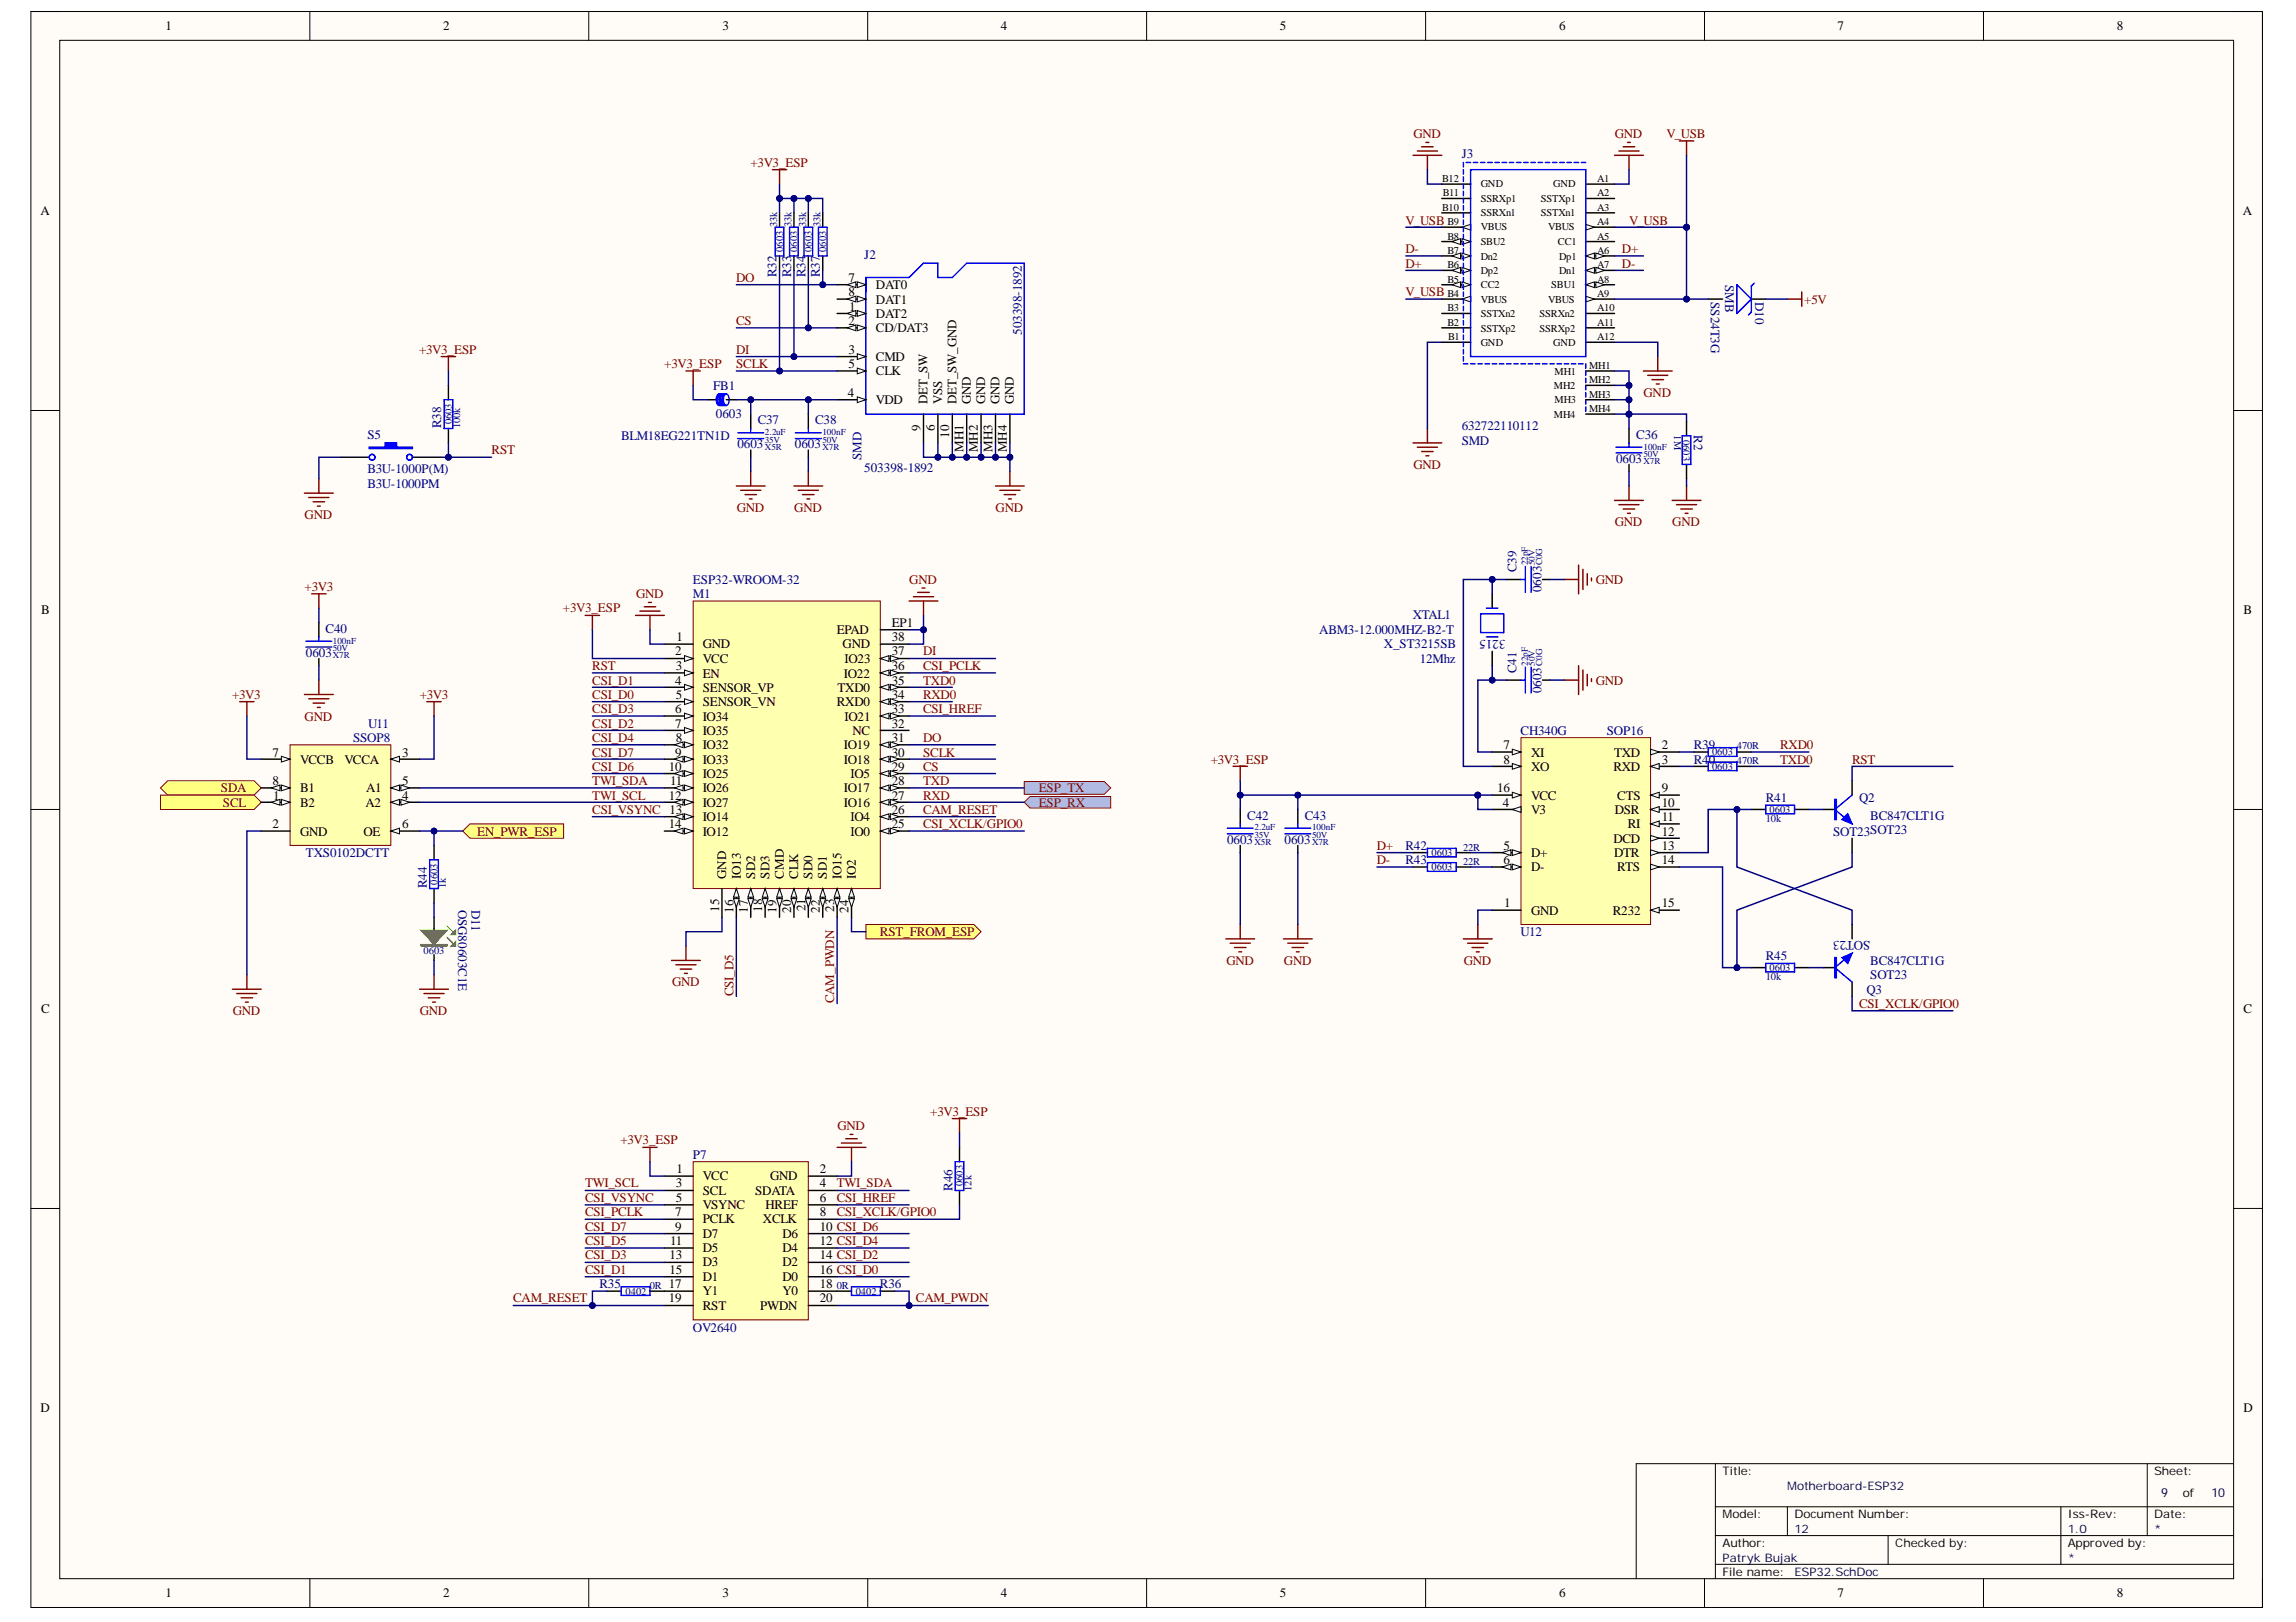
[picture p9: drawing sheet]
<svg xmlns="http://www.w3.org/2000/svg" width="297mm" height="210mm" viewBox="0 0 297 210" stroke-linecap="round" stroke-linejoin="round" font-family="sans-serif">
<defs><g id="words">
<g font-size="1.7">
<text x="21.4" y="3.9">1</text>
<text x="57.3" y="3.9">2</text>
<text x="93.5" y="3.9">3</text>
<text x="129.5" y="3.9">4</text>
<text x="165.6" y="3.9">5</text>
<text x="201.7" y="3.9">6</text>
<text x="237.7" y="3.9">7</text>
<text x="273.9" y="3.9">8</text>
<text x="5.2" y="27.9">A</text>
<text x="290.2" y="27.9">A</text>
<text x="109.8" y="36.5">7</text>
<text x="109.8" y="38.3">8</text>
<text x="109.9" y="40.2">1</text>
<text x="113.3" y="41.1">DAT2</text>
<text x="113.3" y="37.4">DAT0</text>
<text x="113.3" y="39.3">DAT1</text>
<text x="109.8" y="42.1">2</text>
<text x="109.8" y="45.8">3</text>
<text x="109.8" y="47.6">5</text>
<text x="113.3" y="43">CD/DAT3</text>
<text x="113.3" y="46.7">CMD</text>
<text x="109.7" y="51.4">4</text>
<text x="113.3" y="52.3">VDD</text>
<text x="113.3" y="48.6">CLK</text>
<text x="120" y="52.3" transform="rotate(-90 120 52.3)">DET_SW</text>
<text x="121.9" y="52.3" transform="rotate(-90 121.9 52.3)">VSS</text>
<text x="123.7" y="52.3" transform="rotate(-90 123.7 52.3)">DET_SW_GND</text>
<text x="125.6" y="52.3" transform="rotate(-90 125.6 52.3)">GND</text>
<text x="127.5" y="52.3" transform="rotate(-90 127.5 52.3)">GND</text>
<text x="129.3" y="52.3" transform="rotate(-90 129.3 52.3)">GND</text>
<text x="131.2" y="52.3" transform="rotate(-90 131.2 52.3)">GND</text>
<text x="119.1" y="55.8" transform="rotate(-90 119.1 55.8)">9</text>
<text x="120.9" y="55.8" transform="rotate(-90 120.9 55.8)">6</text>
<text x="122.8" y="56.7" transform="rotate(-90 122.8 56.7)">10</text>
<text x="124.7" y="58.5" transform="rotate(-90 124.7 58.5)">MH1</text>
<text x="126.5" y="58.5" transform="rotate(-90 126.5 58.5)">MH2</text>
<text x="128.4" y="58.5" transform="rotate(-90 128.4 58.5)">MH3</text>
<text x="130.2" y="58.5" transform="rotate(-90 130.2 58.5)">MH4</text>
<text x="5.3" y="79.5">B</text>
<text x="87.5" y="83">1</text>
<text x="90.9" y="83.9">GND</text>
<text x="108.3" y="82">EPAD</text>
<text x="109" y="83.9">GND</text>
<text x="115.4" y="83">38</text>
<text x="115.4" y="81.1">EP1</text>
<text x="290.3" y="79.5">B</text>
<text x="87.4" y="84.8">2</text>
<text x="87.4" y="88.6">4</text>
<text x="87.4" y="86.7">3</text>
<text x="90.9" y="85.7">VCC</text>
<text x="90.9" y="87.7">EN</text>
<text x="90.9" y="89.5">SENSOR_VP</text>
<text x="108.3" y="89.5">TXD0</text>
<text x="109.2" y="87.7">IO22</text>
<text x="109.3" y="85.7">IO23</text>
<text x="115.4" y="88.6">35</text>
<text x="115.4" y="86.7">36</text>
<text x="115.4" y="84.8">37</text>
<text x="87.4" y="92.3">6</text>
<text x="87.4" y="94.2">7</text>
<text x="87.4" y="90.5">5</text>
<text x="90.9" y="91.4">SENSOR_VN</text>
<text x="90.9" y="93.3">IO34</text>
<text x="90.9" y="95.1">IO35</text>
<text x="108.3" y="91.4">RXD0</text>
<text x="109.3" y="93.3">IO21</text>
<text x="110.3" y="95.1">NC</text>
<text x="115.4" y="94.2">32</text>
<text x="115.4" y="92.3">33</text>
<text x="115.4" y="90.5">34</text>
<text x="35.3" y="101.6">8</text>
<text x="35.3" y="97.9">7</text>
<text x="38.8" y="98.8">VCCB</text>
<text x="44.6" y="98.8">VCCA</text>
<text x="52" y="97.9">3</text>
<text x="52" y="101.6">5</text>
<text x="86.5" y="99.8">10</text>
<text x="86.7" y="101.6">11</text>
<text x="87.4" y="97.9">9</text>
<text x="87.4" y="96.1">8</text>
<text x="90.9" y="97">IO32</text>
<text x="90.9" y="98.8">IO33</text>
<text x="90.9" y="100.7">IO25</text>
<text x="109.2" y="98.8">IO18</text>
<text x="109.2" y="97">IO19</text>
<text x="110" y="100.7">IO5</text>
<text x="115.4" y="101.6">28</text>
<text x="115.4" y="99.8">29</text>
<text x="115.4" y="97.9">30</text>
<text x="115.4" y="96.1">31</text>
<text x="194.5" y="97">7</text>
<text x="194.5" y="98.8">8</text>
<text x="198.1" y="97.9">XI</text>
<text x="198.1" y="99.8">XO</text>
<text x="208.7" y="99.8">RXD</text>
<text x="208.8" y="97.9">TXD</text>
<text x="215" y="97">2</text>
<text x="215" y="98.8">3</text>
<text x="35.3" y="107.2">2</text>
<text x="35.4" y="103.5">1</text>
<text x="38.8" y="104.4">B2</text>
<text x="38.8" y="102.6">B1</text>
<text x="47.3" y="104.4">A2</text>
<text x="47.4" y="102.6">A1</text>
<text x="52" y="103.5">4</text>
<text x="52" y="107.2">6</text>
<text x="86.5" y="103.5">12</text>
<text x="86.5" y="107.2">14</text>
<text x="90.9" y="102.6">IO26</text>
<text x="90.9" y="104.4">IO27</text>
<text x="90.9" y="106.3">IO14</text>
<text x="109.2" y="104.4">IO16</text>
<text x="109.2" y="102.6">IO17</text>
<text x="110" y="106.3">IO4</text>
<text x="115.4" y="107.2">25</text>
<text x="115.4" y="105.3">26</text>
<text x="115.4" y="103.5">27</text>
<text x="193.7" y="102.6">16</text>
<text x="194.4" y="104.4">4</text>
<text x="198.1" y="105.3">V3</text>
<text x="198.1" y="103.5">VCC</text>
<text x="208.9" y="105.3">DSR</text>
<text x="209.2" y="103.5">CTS</text>
<text x="210.6" y="107.2">RI</text>
<text x="215" y="102.6">9</text>
<text x="215" y="104.4">10</text>
<text x="215" y="106.3">11</text>
<text x="38.8" y="108.1">GND</text>
<text x="47" y="108.1">OE</text>
<text x="90.9" y="108.1">IO12</text>
<text x="94" y="113.7" transform="rotate(-90 94 113.7)">GND</text>
<text x="95.8" y="113.7" transform="rotate(-90 95.8 113.7)">IO13</text>
<text x="97.7" y="113.7" transform="rotate(-90 97.7 113.7)">SD2</text>
<text x="99.5" y="113.7" transform="rotate(-90 99.5 113.7)">SD3</text>
<text x="101.4" y="113.7" transform="rotate(-90 101.4 113.7)">CMD</text>
<text x="103.3" y="113.7" transform="rotate(-90 103.3 113.7)">CLK</text>
<text x="105.1" y="113.7" transform="rotate(-90 105.1 113.7)">SD0</text>
<text x="107" y="113.7" transform="rotate(-90 107 113.7)">SD1</text>
<text x="108.8" y="113.7" transform="rotate(-90 108.8 113.7)">IO15</text>
<text x="110" y="108.1">IO0</text>
<text x="110.7" y="113.7" transform="rotate(-90 110.7 113.7)">IO2</text>
<text x="194.5" y="110">5</text>
<text x="194.5" y="111.8">6</text>
<text x="198.1" y="110.9">D+</text>
<text x="198.1" y="112.8">D-</text>
<text x="208.7" y="109.1">DCD</text>
<text x="208.8" y="110.9">DTR</text>
<text x="209.2" y="112.8">RTS</text>
<text x="215" y="108.1">12</text>
<text x="215" y="110">13</text>
<text x="215" y="111.8">14</text>
<text x="93" y="118" transform="rotate(-90 93 118)">15</text>
<text x="94.9" y="118.1" transform="rotate(-90 94.9 118.1)">16</text>
<text x="96.8" y="118.1" transform="rotate(-90 96.8 118.1)">17</text>
<text x="98.6" y="118" transform="rotate(-90 98.6 118)">18</text>
<text x="100.5" y="118.1" transform="rotate(-90 100.5 118.1)">19</text>
<text x="102.3" y="118.1" transform="rotate(-90 102.3 118.1)">20</text>
<text x="104.2" y="117.9" transform="rotate(-90 104.2 117.9)">21</text>
<text x="106.1" y="118.1" transform="rotate(-90 106.1 118.1)">22</text>
<text x="107.9" y="118" transform="rotate(-90 107.9 118)">23</text>
<text x="109.8" y="118.1" transform="rotate(-90 109.8 118.1)">24</text>
<text x="194.6" y="117.4">1</text>
<text x="198.1" y="118.4">GND</text>
<text x="208.6" y="118.4">R232</text>
<text x="215" y="117.4">15</text>
<text x="5.3" y="131.1">C</text>
<text x="290.3" y="131.1">C</text>
<text x="87.4" y="153.7">3</text>
<text x="87.4" y="155.5">5</text>
<text x="87.5" y="151.8">1</text>
<text x="90.9" y="152.7">VCC</text>
<text x="90.9" y="154.6">SCL</text>
<text x="97.7" y="154.6">SDATA</text>
<text x="99.6" y="152.7">GND</text>
<text x="106.1" y="151.8">2</text>
<text x="106.1" y="153.7">4</text>
<text x="106.1" y="155.5">6</text>
<text x="86.7" y="161.1">11</text>
<text x="87.4" y="157.4">7</text>
<text x="87.4" y="159.2">9</text>
<text x="90.9" y="156.5">VSYNC</text>
<text x="90.9" y="158.3">PCLK</text>
<text x="90.9" y="160.2">D7</text>
<text x="98.7" y="158.3">XCLK</text>
<text x="99" y="156.5">HREF</text>
<text x="101.2" y="160.2">D6</text>
<text x="106.1" y="157.4">8</text>
<text x="106.1" y="159.2">10 CSI_D6</text>
<text x="106.1" y="161.1">12 CSI_D4</text>
<text x="86.5" y="166.7">17</text>
<text x="86.6" y="163">13</text>
<text x="86.6" y="164.8">15</text>
<text x="90.9" y="162">D5</text>
<text x="90.9" y="163.9">D3</text>
<text x="90.9" y="165.8">D1</text>
<text x="90.9" y="167.6">Y1</text>
<text x="101.2" y="162">D4</text>
<text x="101.2" y="163.9">D2</text>
<text x="101.2" y="165.8">D0</text>
<text x="101.2" y="167.6">Y0</text>
<text x="106.1" y="163">14 CSI_D2</text>
<text x="106.1" y="164.8">16 CSI_D0</text>
<text x="106.1" y="166.7">18</text>
<text x="86.5" y="168.5">19</text>
<text x="90.9" y="169.5">RST</text>
<text x="98.4" y="169.5">PWDN</text>
<text x="106.1" y="168.5">20</text>
<text x="5.2" y="182.7">D</text>
<text x="290.3" y="182.7">D</text>
<text x="21.4" y="206.7">1</text>
<text x="57.3" y="206.7">2</text>
<text x="93.5" y="206.7">3</text>
<text x="129.5" y="206.7">4</text>
<text x="165.6" y="206.7">5</text>
<text x="201.7" y="206.7">6</text>
<text x="237.7" y="206.7">7</text>
<text x="273.9" y="206.7">8</text>
</g>
<g font-size="1.7" fill="#800000">
<text x="182.8" y="17.9">GND</text>
<text x="208.9" y="17.9">GND</text>
<text x="215.6" y="17.9">V_USB</text>
<text x="97.1" y="21.6">+3V3_ESP</text>
<text x="181.8" y="29.1">V_USB</text>
<text x="210.8" y="29.1">V_USB</text>
<text x="181.8" y="32.8">D-</text>
<text x="181.8" y="34.6">D+</text>
<text x="209.8" y="34.6">D-</text>
<text x="209.8" y="32.8">D+</text>
<text x="95.2" y="36.5">DO</text>
<text x="181.8" y="38.3">V_USB</text>
<text x="233.4" y="39.3">+5V</text>
<text x="54.2" y="45.8">+3V3_ESP</text>
<text x="85.9" y="47.6">+3V3_ESP</text>
<text x="95.2" y="42.1">CS</text>
<text x="95.2" y="45.8">DI</text>
<text x="95.2" y="47.6">SCLK</text>
<text x="212.6" y="51.4">GND</text>
<text x="63.6" y="58.8">RST</text>
<text x="182.8" y="60.7">GND</text>
<text x="39.4" y="67.2">GND</text>
<text x="95.3" y="66.2">GND</text>
<text x="102.8" y="66.2">GND</text>
<text x="128.8" y="66.2">GND</text>
<text x="208.9" y="68.1">GND</text>
<text x="216.3" y="68.1">GND</text>
<text x="39.4" y="76.5">+3V3</text>
<text x="82.3" y="77.4">GND</text>
<text x="117.6" y="75.5">GND</text>
<text x="206.4" y="75.5">GND</text>
<text x="72.8" y="79.2">+3V3_ESP</text>
<text x="76.6" y="88.6">CSI_D1</text>
<text x="76.6" y="86.7">RST</text>
<text x="119.4" y="86.7">CSI_PCLK</text>
<text x="119.4" y="88.6">TXD0</text>
<text x="119.4" y="84.8">DI</text>
<text x="206.4" y="88.6">GND</text>
<text x="30" y="90.5">+3V3</text>
<text x="39.4" y="93.3">GND</text>
<text x="54.3" y="90.5">+3V3</text>
<text x="76.6" y="90.5">CSI_D0</text>
<text x="76.6" y="94.2">CSI_D2</text>
<text x="76.6" y="92.3">CSI_D3</text>
<text x="119.4" y="92.3">CSI_HREF</text>
<text x="119.4" y="90.5">RXD0</text>
<text x="76.6" y="101.6">TWI_SDA</text>
<text x="76.6" y="96.1">CSI_D4</text>
<text x="76.6" y="97.9">CSI_D7</text>
<text x="76.6" y="99.8">CSI_D6</text>
<text x="119.4" y="101.6">TXD</text>
<text x="119.4" y="96.1">DO</text>
<text x="119.4" y="97.9">SCLK</text>
<text x="119.4" y="99.8">CS</text>
<text x="156.6" y="98.8">+3V3_ESP</text>
<text x="230.3" y="98.8">TXD0</text>
<text x="230.3" y="97">RXD0</text>
<text x="239.6" y="98.8">RST</text>
<text x="28.6" y="102.6">SDA</text>
<text x="28.8" y="104.4">SCL</text>
<text x="76.6" y="105.3">CSI_VSYNC 13</text>
<text x="76.6" y="103.5">TWI_SCL</text>
<text x="119.4" y="107.2">CSI_XCLK/GPIO0</text>
<text x="119.4" y="103.5">RXD</text>
<text x="119.4" y="105.3">CAM_RESET</text>
<text x="134.4" y="102.6">ESP_TX</text>
<text x="134.4" y="104.4">ESP_RX</text>
<text x="61.7" y="108.1">EN_PWR_ESP</text>
<text x="178.1" y="111.8">D-</text>
<text x="178.1" y="110">D+</text>
<text x="113.8" y="121.1">RST_FROM_ESP</text>
<text x="158.7" y="124.9">GND</text>
<text x="166.1" y="124.9">GND</text>
<text x="189.4" y="124.9">GND</text>
<text x="30.1" y="131.4">GND</text>
<text x="54.3" y="131.4">GND</text>
<text x="86.9" y="127.6">GND</text>
<text x="94.9" y="128.9" transform="rotate(-90 94.9 128.9)">CSI_D5</text>
<text x="107.9" y="129.8" transform="rotate(-90 107.9 129.8)">CAM_PWDN</text>
<text x="240.5" y="130.4">CSI_XCLK/GPIO0</text>
<text x="80.3" y="148.1">+3V3_ESP</text>
<text x="108.3" y="146.2">GND</text>
<text x="120.3" y="144.4">+3V3_ESP</text>
<text x="75.7" y="155.5">CSI_VSYNC</text>
<text x="75.7" y="153.7">TWI_SCL</text>
<text x="108.3" y="153.7">TWI_SDA</text>
<text x="108.3" y="155.5">CSI_HREF</text>
<text x="75.7" y="161.1">CSI_D5</text>
<text x="75.7" y="159.2">CSI_D7</text>
<text x="75.7" y="157.4">CSI_PCLK</text>
<text x="108.3" y="157.4">CSI_XCLK/GPIO0</text>
<text x="75.7" y="164.8">CSI_D1</text>
<text x="75.7" y="163">CSI_D3</text>
<text x="66.4" y="168.5">CAM_RESET</text>
<text x="118.5" y="168.5">CAM_PWDN</text>
</g>
<g font-size="1.7" fill="#000080">
<text x="189.1" y="20.4">J3</text>
<text x="100.5" y="35.9" transform="rotate(-90 100.5 35.9)">R32</text>
<text x="102.3" y="35.9" transform="rotate(-90 102.3 35.9)">R33</text>
<text x="104.2" y="35.9" transform="rotate(-90 104.2 35.9)">R34</text>
<text x="106.1" y="35.9" transform="rotate(-90 106.1 35.9)">R37</text>
<text x="111.8" y="33.5">J2</text>
<text x="221.3" y="39.1" transform="rotate(90 221.3 39.1)">SS24T3G</text>
<text x="223.2" y="36.9" transform="rotate(90 223.2 36.9)">SMB</text>
<text x="227.1" y="39.1" transform="rotate(90 227.1 39.1)">D10</text>
<text x="132.2" y="43.3" transform="rotate(-90 132.2 43.3)">503398-1892</text>
<text x="92.3" y="50.4">FB1</text>
<text x="47.5" y="56.8">S5</text>
<text x="57.1" y="55.4" transform="rotate(-90 57.1 55.4)">R38</text>
<text x="80.3" y="56.9">BLM18EG221TN1D</text>
<text x="92.6" y="54.1">0603</text>
<text x="95.4" y="58">0603</text>
<text x="98" y="54.9">C37</text>
<text x="102.8" y="58">0603</text>
<text x="105.5" y="54.9">C38</text>
<text x="111.5" y="59.6" transform="rotate(-90 111.5 59.6)">SMD</text>
<text x="189.1" y="55.7">632722110112</text>
<text x="189.1" y="57.5">SMD</text>
<text x="209.1" y="59.9">0603</text>
<text x="211.7" y="56.8">C36</text>
<text x="219.1" y="56.3" transform="rotate(90 219.1 56.3)">R2</text>
<text x="47.5" y="61.2">B3U-1000P(M)</text>
<text x="47.5" y="63.1">B3U-1000PM</text>
<text x="111.8" y="61.1">503398-1892</text>
<text x="89.6" y="75.5">ESP32-WROOM-32</text>
<text x="89.6" y="77.4">M1</text>
<text x="196.2" y="74.1" transform="rotate(-90 196.2 74.1)">C39</text>
<text x="199.4" y="76.6" transform="rotate(-90 199.4 76.6)">0603</text>
<text x="42.1" y="81.9">C40</text>
<text x="170.7" y="82">ABM3-12.000MHZ-B2-T</text>
<text x="179" y="83.9">X_ST3215SB</text>
<text x="182.8" y="80.2">XTAL1</text>
<text x="194.8" y="82.9" transform="rotate(-180 194.8 82.9)">3215</text>
<text x="39.6" y="85.1">0603</text>
<text x="183.7" y="85.7">12Mhz</text>
<text x="196.2" y="87.1" transform="rotate(-90 196.2 87.1)">C41</text>
<text x="199.4" y="89.7" transform="rotate(-90 199.4 89.7)">0603</text>
<text x="47.6" y="94.2">U11</text>
<text x="196.7" y="95.1">CH340G</text>
<text x="207.9" y="95.1">SOP16</text>
<text x="45.7" y="96.1">SSOP8</text>
<text x="219.1" y="97">R39</text>
<text x="219.1" y="98.8">R40</text>
<text x="161.4" y="106.1">C42</text>
<text x="168.8" y="106.1">C43</text>
<text x="228.4" y="103.8">R41</text>
<text x="240.5" y="103.8">Q2</text>
<text x="242" y="106.1">BC847CLT1G</text>
<text x="39.6" y="110.9">TXS0102DCTT</text>
<text x="158.7" y="109.2">0603</text>
<text x="166.2" y="109.2">0603</text>
<text x="181.8" y="110">R42</text>
<text x="181.8" y="111.8">R43</text>
<text x="237.1" y="108.1">SOT23SOT23</text>
<text x="55.2" y="115" transform="rotate(-90 55.2 115)">R44</text>
<text x="59.3" y="117.8" transform="rotate(90 59.3 117.8)">OSG80603C1E</text>
<text x="61" y="117.8" transform="rotate(90 61 117.8)">D11</text>
<text x="196.7" y="121.1">U12</text>
<text x="228.4" y="124.3">R45</text>
<text x="242" y="121.8" transform="rotate(-180 242 121.8)">SOT23</text>
<text x="242" y="124.9">BC847CLT1G</text>
<text x="241.5" y="128.6">Q3</text>
<text x="242" y="126.7">SOT23</text>
<text x="89.6" y="150">P7</text>
<text x="123.2" y="154.1" transform="rotate(-90 123.2 154.1)">R46</text>
<text x="77.6" y="166.7">R35</text>
<text x="113.8" y="166.7">R36</text>
<text x="89.6" y="172.3">OV2640</text>
</g>
<g font-size="1.6" fill="#000e4f">
<text x="279.6" y="193.7">9</text>
<text x="286.1" y="193.7">10</text>
</g>
<g font-size="1.5">
<text x="222.9" y="190.9">Title:</text>
<text x="278.7" y="190.9">Sheet:</text>
<text x="222.9" y="196.5">Model:</text>
<text x="232.2" y="196.5">Document Number:</text>
<text x="267.5" y="196.5">Iss-Rev:</text>
<text x="278.7" y="196.5">Date:</text>
<text x="282.4" y="193.7">of</text>
<text x="222.9" y="200.2">Author:</text>
<text x="222.9" y="203.9">File name:</text>
<text x="245.2" y="200.2">Checked by:</text>
<text x="267.5" y="200.2">Approved by:</text>
</g>
<g font-size="1.5" fill="#000e4f">
<text x="231.2" y="192.8">Motherboard-ESP32</text>
<text x="222.9" y="202.1">Patryk Bujak</text>
<text x="232.2" y="203.9">ESP32.SchDoc</text>
<text x="232.2" y="198.4">12</text>
<text x="267.5" y="198.4">1.0</text>
<text x="267.5" y="202.1">*</text>
<text x="278.7" y="198.4">*</text>
</g>
<g font-size="1.4">
<text x="186.6" y="23.6">B12</text>
<text x="206.6" y="23.6">A1</text>
<text x="186.6" y="27.3">B10</text>
<text x="186.7" y="25.4">B11</text>
<text x="187.2" y="29.1">B9</text>
<text x="191.6" y="29.8">VBUS</text>
<text x="191.6" y="28">SSRXn1</text>
<text x="191.6" y="26.1">SSRXp1</text>
<text x="191.6" y="24.2">GND</text>
<text x="199.3" y="26.1">SSTXp1</text>
<text x="199.3" y="28">SSTXn1</text>
<text x="200.3" y="29.8">VBUS</text>
<text x="200.9" y="24.2">GND</text>
<text x="206.6" y="25.4">A2</text>
<text x="206.6" y="27.3">A3</text>
<text x="206.6" y="29.1">A4</text>
<text x="187.2" y="31">B8</text>
<text x="187.2" y="34.7">B6</text>
<text x="187.2" y="32.9">B7</text>
<text x="191.6" y="31.7">SBU2</text>
<text x="191.6" y="35.5">Dp2</text>
<text x="191.6" y="33.6">Dn2</text>
<text x="201.5" y="31.7">CC1</text>
<text x="201.7" y="33.6">Dp1</text>
<text x="201.7" y="35.5">Dn1</text>
<text x="206.6" y="31">A5</text>
<text x="206.6" y="32.9">A6</text>
<text x="206.6" y="34.7">A7</text>
<text x="187.2" y="40.3">B3</text>
<text x="187.2" y="38.4">B4</text>
<text x="187.2" y="36.6">B5</text>
<text x="191.6" y="41.1">SSTXn2</text>
<text x="191.6" y="39.2">VBUS</text>
<text x="191.6" y="37.3">CC2</text>
<text x="199.2" y="41.1">SSRXn2</text>
<text x="200.3" y="39.2">VBUS</text>
<text x="200.7" y="37.3">SBU1</text>
<text x="206.6" y="36.6">A8</text>
<text x="206.6" y="38.4">A9</text>
<text x="206.6" y="40.3">A10</text>
<text x="187.2" y="42.1">B2</text>
<text x="187.3" y="44">B1</text>
<text x="191.6" y="44.8">GND</text>
<text x="191.6" y="42.9">SSTXp2</text>
<text x="199.2" y="42.9">SSRXp2</text>
<text x="200.9" y="44.8">GND</text>
<text x="205.6" y="47.7">MH1</text>
<text x="206.6" y="42.1">A11</text>
<text x="206.6" y="44">A12</text>
<text x="201" y="50.3">MH2</text>
<text x="201.1" y="48.5">MH1</text>
<text x="201.1" y="52.2">MH3</text>
<text x="205.6" y="49.6">MH2</text>
<text x="205.6" y="51.4">MH3</text>
<text x="205.6" y="53.3">MH4</text>
<text x="201" y="54.1">MH4</text>
</g>
<g font-size="1.4" fill="#000080">
<text x="221.5" y="97.7">0603</text>
<text x="221.5" y="99.6">0603</text>
<text x="224.7" y="97">470R</text>
<text x="224.7" y="98.8">470R</text>
<text x="228.4" y="106.4">10k</text>
<text x="228.9" y="105.2">0603</text>
<text x="185.2" y="110.8">0603</text>
<text x="185.2" y="112.6">0603</text>
<text x="189.3" y="110.1">22R</text>
<text x="189.3" y="111.9">22R</text>
<text x="54.8" y="123.4">0603</text>
<text x="228.9" y="125.7">0603</text>
<text x="228.4" y="126.8">10k</text>
<text x="80.9" y="167.5">0402</text>
<text x="84.1" y="166.8">0R</text>
<text x="108.3" y="166.8">0R</text>
<text x="110.7" y="167.5">0402</text>
</g>
<g font-size="1.3" fill="#000080">
<text x="100.6" y="29.4" transform="rotate(-90 100.6 29.4)">33k</text>
<text x="102.4" y="29.4" transform="rotate(-90 102.4 29.4)">33k</text>
<text x="104.3" y="29.4" transform="rotate(-90 104.3 29.4)">33k</text>
<text x="106.1" y="29.4" transform="rotate(-90 106.1 29.4)">33k</text>
<text x="101.3" y="32.6" transform="rotate(-90 101.3 32.6)">0603</text>
<text x="103.2" y="32.6" transform="rotate(-90 103.2 32.6)">0603</text>
<text x="105" y="32.6" transform="rotate(-90 105 32.6)">0603</text>
<text x="106.9" y="32.6" transform="rotate(-90 106.9 32.6)">0603</text>
<text x="58.4" y="54.9" transform="rotate(-90 58.4 54.9)">0603</text>
<text x="59.5" y="55.4" transform="rotate(-90 59.5 55.4)">100k</text>
<text x="216.6" y="56.3" transform="rotate(90 216.6 56.3)">1M</text>
<text x="217.7" y="56.9" transform="rotate(90 217.7 56.9)">0603</text>
<text x="56.6" y="114.5" transform="rotate(-90 56.6 114.5)">0603</text>
<text x="57.7" y="115" transform="rotate(-90 57.7 115)">1k</text>
<text x="124.6" y="153.5" transform="rotate(-90 124.6 153.5)">0603</text>
<text x="125.7" y="154.1" transform="rotate(-90 125.7 154.1)">12k</text>
</g>
<g font-size="1.2" fill="#000080">
<text x="99" y="58.2">X5R</text>
<text x="99" y="57.3">35V</text>
<text x="99" y="56.3">2.2uF</text>
<text x="106.4" y="58.2">X7R</text>
<text x="106.4" y="57.3">50V</text>
<text x="106.4" y="56.3">100nF</text>
<text x="212.6" y="59.1">50V</text>
<text x="212.6" y="58.2">100nF</text>
<text x="212.6" y="60.1">X7R</text>
<text x="197.6" y="73.2" transform="rotate(-90 197.6 73.2)">22pF</text>
<text x="198.6" y="73.2" transform="rotate(-90 198.6 73.2)">50V</text>
<text x="199.5" y="73.2" transform="rotate(-90 199.5 73.2)">C0G</text>
<text x="43" y="83.3">100nF</text>
<text x="43" y="85.2">X7R</text>
<text x="43" y="84.2">50V</text>
<text x="197.6" y="86.2" transform="rotate(-90 197.6 86.2)">22pF</text>
<text x="198.6" y="86.2" transform="rotate(-90 198.6 86.2)">50V</text>
<text x="199.5" y="86.2" transform="rotate(-90 199.5 86.2)">C0G</text>
<text x="162.3" y="107.5">2.2uF</text>
<text x="169.7" y="107.5">100nF</text>
<text x="162.3" y="109.3">X5R</text>
<text x="162.3" y="108.4">35V</text>
<text x="169.7" y="109.3">X7R</text>
<text x="169.7" y="108.4">50V</text>
</g>
</g></defs>
<path d="M4 1.5h288.7v206.5h-288.7z" fill-rule="evenodd" fill="#fffcf8"/>
<path d="M4 1.5h288.7v206.5h-288.7z" fill="none" stroke="#000" stroke-width=".13"/>
<path d="M7.7 5.2h281.3v199.1h-281.3z" fill-rule="evenodd" fill="#fffcf8"/>
<g fill="none" stroke="#000" stroke-width=".13">
<path d="M4 1.5h3.7M7.7 5.2h281.3v199.1h-281.3zM40.1 1.5v3.7M76.2 1.5v3.7M112.3 1.5v3.7M148.3 1.5v3.7M184.4 1.5v3.7M220.5 1.5v3.7M256.6 1.5v3.7M289 1.5h3.7v3.7M4 53.1h3.7M289 53.1h3.7"/>
<path d="M4 104.8h3.7M289 104.8h3.7M4 156.4h3.7M289 156.4h3.7M221.9 195h67.1M221.9 198.7h67.1M221.9 189.4v14.9M231.2 195v3.7M244.3 198.7v3.7M266.6 195v7.4M277.8 189.4v9.3M289 189.4h-77.3v14.9"/>
<path d="M40.1 204.3v3.7M76.2 204.3v3.7M112.3 204.3v3.7M148.3 204.3v3.7M184.4 204.3v3.7M220.5 204.3v3.7M221.9 202.4h67.1M256.6 204.3v3.7M292.7 204.3v3.7"/>
</g>
<g fill="none" stroke="#800000" stroke-width=".19">
<path d="M95.3 62.9h3.7M95.8 63.5h2.6M96.4 64h1.5M96.9 64.6h.4M97.1 61v1.9M102.7 62.9h3.7M103.3 63.5h2.6M103.8 64h1.5M104.4 64.6h.4M104.6 61v1.9M128.8 62.9h3.7M129.3 63.5h2.7"/>
<path d="M129.9 64h1.5M130.5 64.6h.3M130.7 61v1.9"/>
</g>
<path d="M89.7 150.3h14.9v20.5h-14.9z" fill-rule="evenodd" fill="#ffffb0"/>
<path d="M89.7 150.3h14.9v20.5h-14.9z" fill="none" stroke="#800000" stroke-width=".13"/>
<g fill="none" stroke="#000" stroke-width=".19">
<path d="M85.9 152.2h3.8M85.9 154.1h3.8M85.9 155.9h3.8M85.9 157.8h3.8M85.9 159.6h3.8M104.6 152.2h3.7M104.6 154.1h3.7M104.6 155.9h3.7M104.6 157.8h3.7M104.6 159.6h3.7M85.9 161.5h3.8M85.9 163.4h3.8"/>
<path d="M85.9 165.2h3.8M85.9 167.1h3.8M85.9 168.9h3.8M104.6 161.5h3.7M104.6 163.4h3.7M104.6 165.2h3.7M104.6 167.1h3.7M104.6 168.9h3.7"/>
</g>
<g fill="none" stroke="#800000" stroke-width=".19">
<path d="M88.7 48h1.9M89.7 48v1.9M75.7 79.6h1.9M76.6 79.6v1.9M82.2 79.6h3.7M82.8 79.1h2.6M83.3 78.5h1.5M83.9 78h.4M84.1 79.6v1.9M117.6 77.8h3.7M118.2 77.2h2.6M118.7 76.7h1.5"/>
<path d="M119.3 76.1h.4M119.5 77.8v1.8M86.9 124.3h3.7M87.4 124.8h2.7M88 125.4h1.5M88.6 126h.3M88.7 122.4v1.9M83.2 148.5h1.8M84.1 148.5v1.8M108.3 148.5h3.7M108.9 147.9h2.6M109.4 147.4h1.5"/>
<path d="M110 146.8h.3M110.2 148.5v1.8"/>
</g>
<path d="M132.5 101.1h10.4l.8 .9-.8 .8h-10.4z" fill-rule="evenodd" fill="#a4c2f4"/>
<path d="M132.5 101.1h10.4l.8 .9-.8 .8h-10.4z" fill="none" stroke="#800000" stroke-width=".13"/>
<path d="M132.5 103.8l.8-.7h10.4v1.5h-10.4z" fill-rule="evenodd" fill="#a4c2f4"/>
<path d="M132.5 103.8l.8-.7h10.4v1.5h-10.4z" fill="none" stroke="#800000" stroke-width=".13"/>
<path d="M57.1 46.1h1.8M58 46.1v1.9M39.4 63.8h3.7M39.9 64.4h2.7M40.5 64.9h1.5M41.1 65.5h.3M41.3 62v1.8" fill="none" stroke="#800000" stroke-width=".19"/>
<path d="M89.7 77.8h24.2v37.2h-24.2z" fill-rule="evenodd" fill="#ffffb0"/>
<path d="M89.7 77.8h24.2v37.2h-24.2z" fill="none" stroke="#800000" stroke-width=".13"/>
<path d="M85.9 83.4h3.8M85.9 85.2h3.8" fill="none" stroke="#000" stroke-width=".19"/>
<path d="M88.6 84.8l1.1 .4-1.1 .4z" fill="#f8fcff"/>
<path d="M88.6 84.8l1.1 .4-1.1 .4z" fill="none" stroke="#000" stroke-width=".13"/>
<path d="M85.9 87.1h3.8" fill="none" stroke="#000" stroke-width=".19"/>
<path d="M88.6 86.7l1.1 .4-1.1 .3z" fill="#f8fcff"/>
<path d="M88.6 86.7l1.1 .4-1.1 .3z" fill="none" stroke="#000" stroke-width=".13"/>
<path d="M85.9 88.9h3.8" fill="none" stroke="#000" stroke-width=".19"/>
<path d="M88.6 88.6l1.1 .3-1.1 .4z" fill="#f8fcff"/>
<path d="M88.6 88.6l1.1 .3-1.1 .4z" fill="none" stroke="#000" stroke-width=".13"/>
<path d="M85.9 90.8h3.8" fill="none" stroke="#000" stroke-width=".19"/>
<path d="M88.6 90.4l1.1 .4-1.1 .4z" fill="#f8fcff"/>
<path d="M88.6 90.4l1.1 .4-1.1 .4z" fill="none" stroke="#000" stroke-width=".13"/>
<path d="M85.9 92.7h3.8" fill="none" stroke="#000" stroke-width=".19"/>
<path d="M88.6 92.3l1.1 .4-1.1 .3z" fill="#f8fcff"/>
<path d="M88.6 92.3l1.1 .4-1.1 .3z" fill="none" stroke="#000" stroke-width=".13"/>
<path d="M85.9 94.5h3.8" fill="none" stroke="#000" stroke-width=".19"/>
<path d="M88.6 94.1l1.1 .4-1.1 .4z" fill="#f8fcff"/>
<path d="M88.6 94.1l1.1 .4-1.1 .4z" fill="none" stroke="#000" stroke-width=".13"/>
<path d="M85.9 96.4h3.8" fill="none" stroke="#000" stroke-width=".19"/>
<path d="M88.6 96l1.1 .4-1.1 .4z" fill="#f8fcff"/>
<path d="M88.6 96l1.1 .4-1.1 .4z" fill="none" stroke="#000" stroke-width=".13"/>
<path d="M87.3 96.4l1.1-.4v.8z" fill="#f8fcff"/>
<path d="M87.3 96.4l1.1-.4v.8z" fill="none" stroke="#000" stroke-width=".13"/>
<path d="M85.9 98.2h3.8" fill="none" stroke="#000" stroke-width=".19"/>
<path d="M88.6 97.9l1.1 .3-1.1 .4z" fill="#f8fcff"/>
<path d="M88.6 97.9l1.1 .3-1.1 .4z" fill="none" stroke="#000" stroke-width=".13"/>
<path d="M87.3 98.2l1.1-.3v.7z" fill="#f8fcff"/>
<path d="M87.3 98.2l1.1-.3v.7z" fill="none" stroke="#000" stroke-width=".13"/>
<path d="M85.9 100.1h3.8" fill="none" stroke="#000" stroke-width=".19"/>
<path d="M88.6 99.7l1.1 .4-1.1 .4z" fill="#f8fcff"/>
<path d="M88.6 99.7l1.1 .4-1.1 .4z" fill="none" stroke="#000" stroke-width=".13"/>
<path d="M87.3 100.1l1.1-.4v.8z" fill="#f8fcff"/>
<path d="M87.3 100.1l1.1-.4v.8z" fill="none" stroke="#000" stroke-width=".13"/>
<path d="M85.9 102h3.8" fill="none" stroke="#000" stroke-width=".19"/>
<path d="M88.6 101.6l1.1 .4-1.1 .3z" fill="#f8fcff"/>
<path d="M88.6 101.6l1.1 .4-1.1 .3z" fill="none" stroke="#000" stroke-width=".13"/>
<path d="M87.3 102l1.1-.4v.7z" fill="#f8fcff"/>
<path d="M87.3 102l1.1-.4v.7z" fill="none" stroke="#000" stroke-width=".13"/>
<path d="M85.9 103.8h3.8" fill="none" stroke="#000" stroke-width=".19"/>
<path d="M88.6 103.5l1.1 .3-1.1 .4z" fill="#f8fcff"/>
<path d="M88.6 103.5l1.1 .3-1.1 .4z" fill="none" stroke="#000" stroke-width=".13"/>
<path d="M87.3 103.8l1.1-.3v.7z" fill="#f8fcff"/>
<path d="M87.3 103.8l1.1-.3v.7z" fill="none" stroke="#000" stroke-width=".13"/>
<path d="M85.9 105.7h3.8" fill="none" stroke="#000" stroke-width=".19"/>
<path d="M88.6 105.3l1.1 .4-1.1 .4z" fill="#f8fcff"/>
<path d="M88.6 105.3l1.1 .4-1.1 .4z" fill="none" stroke="#000" stroke-width=".13"/>
<path d="M87.3 105.7l1.1-.4v.8z" fill="#f8fcff"/>
<path d="M87.3 105.7l1.1-.4v.8z" fill="none" stroke="#000" stroke-width=".13"/>
<path d="M85.9 107.5h3.8" fill="none" stroke="#000" stroke-width=".19"/>
<path d="M88.6 107.2l1.1 .3-1.1 .4z" fill="#f8fcff"/>
<path d="M88.6 107.2l1.1 .3-1.1 .4z" fill="none" stroke="#000" stroke-width=".13"/>
<path d="M87.3 107.5l1.1-.3v.7z" fill="#f8fcff"/>
<path d="M87.3 107.5l1.1-.3v.7z" fill="none" stroke="#000" stroke-width=".13"/>
<path d="M93.4 115v3.7M95.3 115v3.7" fill="none" stroke="#000" stroke-width=".19"/>
<path d="M95.3 115l.3 1.1h-.7z" fill="#f8fcff"/>
<path d="M95.3 115l.3 1.1h-.7z" fill="none" stroke="#000" stroke-width=".13"/>
<path d="M94.9 116.3h.7l-.3 1.1z" fill="#f8fcff"/>
<path d="M94.9 116.3h.7l-.3 1.1z" fill="none" stroke="#000" stroke-width=".13"/>
<path d="M97.1 115v3.7" fill="none" stroke="#000" stroke-width=".19"/>
<path d="M97.1 115l.4 1.1h-.7z" fill="#f8fcff"/>
<path d="M97.1 115l.4 1.1h-.7z" fill="none" stroke="#000" stroke-width=".13"/>
<path d="M96.8 116.3h.7l-.4 1.1z" fill="#f8fcff"/>
<path d="M96.8 116.3h.7l-.4 1.1z" fill="none" stroke="#000" stroke-width=".13"/>
<path d="M99 115v3.7" fill="none" stroke="#000" stroke-width=".19"/>
<path d="M99 115l.4 1.1h-.8z" fill="#f8fcff"/>
<path d="M99 115l.4 1.1h-.8z" fill="none" stroke="#000" stroke-width=".13"/>
<path d="M98.6 116.3h.8l-.4 1.1z" fill="#f8fcff"/>
<path d="M98.6 116.3h.8l-.4 1.1z" fill="none" stroke="#000" stroke-width=".13"/>
<path d="M100.8 115v3.7" fill="none" stroke="#000" stroke-width=".19"/>
<path d="M100.8 115l.4 1.1h-.7z" fill="#f8fcff"/>
<path d="M100.8 115l.4 1.1h-.7z" fill="none" stroke="#000" stroke-width=".13"/>
<path d="M100.5 116.3h.7l-.4 1.1z" fill="#f8fcff"/>
<path d="M100.5 116.3h.7l-.4 1.1z" fill="none" stroke="#000" stroke-width=".13"/>
<path d="M102.7 115v3.7" fill="none" stroke="#000" stroke-width=".19"/>
<path d="M102.7 115l.4 1.1h-.8z" fill="#f8fcff"/>
<path d="M102.7 115l.4 1.1h-.8z" fill="none" stroke="#000" stroke-width=".13"/>
<path d="M102.3 116.3h.8l-.4 1.1z" fill="#f8fcff"/>
<path d="M102.3 116.3h.8l-.4 1.1z" fill="none" stroke="#000" stroke-width=".13"/>
<path d="M104.6 115v3.7" fill="none" stroke="#000" stroke-width=".19"/>
<path d="M104.6 115l.3 1.1h-.7z" fill="#f8fcff"/>
<path d="M104.6 115l.3 1.1h-.7z" fill="none" stroke="#000" stroke-width=".13"/>
<path d="M104.2 116.3h.7l-.3 1.1z" fill="#f8fcff"/>
<path d="M104.2 116.3h.7l-.3 1.1z" fill="none" stroke="#000" stroke-width=".13"/>
<path d="M106.4 115v3.7" fill="none" stroke="#000" stroke-width=".19"/>
<path d="M106.4 115l.4 1.1h-.7z" fill="#f8fcff"/>
<path d="M106.4 115l.4 1.1h-.7z" fill="none" stroke="#000" stroke-width=".13"/>
<path d="M106.1 116.3h.7l-.4 1.1z" fill="#f8fcff"/>
<path d="M106.1 116.3h.7l-.4 1.1z" fill="none" stroke="#000" stroke-width=".13"/>
<path d="M108.3 115v3.7" fill="none" stroke="#000" stroke-width=".19"/>
<path d="M108.3 115l.4 1.1h-.8z" fill="#f8fcff"/>
<path d="M108.3 115l.4 1.1h-.8z" fill="none" stroke="#000" stroke-width=".13"/>
<path d="M107.9 116.3h.8l-.4 1.1z" fill="#f8fcff"/>
<path d="M107.9 116.3h.8l-.4 1.1z" fill="none" stroke="#000" stroke-width=".13"/>
<path d="M110.2 115v3.7" fill="none" stroke="#000" stroke-width=".19"/>
<path d="M110.2 115l.3 1.1h-.7z" fill="#f8fcff"/>
<path d="M110.2 115l.3 1.1h-.7z" fill="none" stroke="#000" stroke-width=".13"/>
<path d="M109.8 116.3h.7l-.3 1.1z" fill="#f8fcff"/>
<path d="M109.8 116.3h.7l-.3 1.1z" fill="none" stroke="#000" stroke-width=".13"/>
<path d="M113.9 107.5h3.7" fill="none" stroke="#000" stroke-width=".19"/>
<path d="M113.9 107.5l1.1-.3v.7z" fill="#f8fcff"/>
<path d="M113.9 107.5l1.1-.3v.7z" fill="none" stroke="#000" stroke-width=".13"/>
<path d="M115.2 107.2l1.1 .3-1.1 .4z" fill="#f8fcff"/>
<path d="M115.2 107.2l1.1 .3-1.1 .4z" fill="none" stroke="#000" stroke-width=".13"/>
<path d="M113.9 105.7h3.7" fill="none" stroke="#000" stroke-width=".19"/>
<path d="M113.9 105.7l1.1-.4v.8z" fill="#f8fcff"/>
<path d="M113.9 105.7l1.1-.4v.8z" fill="none" stroke="#000" stroke-width=".13"/>
<path d="M115.2 105.3l1.1 .4-1.1 .4z" fill="#f8fcff"/>
<path d="M115.2 105.3l1.1 .4-1.1 .4z" fill="none" stroke="#000" stroke-width=".13"/>
<path d="M113.9 103.8h3.7" fill="none" stroke="#000" stroke-width=".19"/>
<path d="M113.9 103.8l1.1-.3v.7z" fill="#f8fcff"/>
<path d="M113.9 103.8l1.1-.3v.7z" fill="none" stroke="#000" stroke-width=".13"/>
<path d="M115.2 103.5l1.1 .3-1.1 .4z" fill="#f8fcff"/>
<path d="M115.2 103.5l1.1 .3-1.1 .4z" fill="none" stroke="#000" stroke-width=".13"/>
<path d="M113.9 102h3.7" fill="none" stroke="#000" stroke-width=".19"/>
<path d="M113.9 102l1.1-.4v.7z" fill="#f8fcff"/>
<path d="M113.9 102l1.1-.4v.7z" fill="none" stroke="#000" stroke-width=".13"/>
<path d="M115.2 101.6l1.1 .4-1.1 .3z" fill="#f8fcff"/>
<path d="M115.2 101.6l1.1 .4-1.1 .3z" fill="none" stroke="#000" stroke-width=".13"/>
<path d="M113.9 100.1h3.7" fill="none" stroke="#000" stroke-width=".19"/>
<path d="M113.9 100.1l1.1-.4v.8z" fill="#f8fcff"/>
<path d="M113.9 100.1l1.1-.4v.8z" fill="none" stroke="#000" stroke-width=".13"/>
<path d="M115.2 99.7l1.1 .4-1.1 .4z" fill="#f8fcff"/>
<path d="M115.2 99.7l1.1 .4-1.1 .4z" fill="none" stroke="#000" stroke-width=".13"/>
<path d="M113.9 98.2h3.7" fill="none" stroke="#000" stroke-width=".19"/>
<path d="M113.9 98.2l1.1-.3v.7z" fill="#f8fcff"/>
<path d="M113.9 98.2l1.1-.3v.7z" fill="none" stroke="#000" stroke-width=".13"/>
<path d="M115.2 97.9l1.1 .3-1.1 .4z" fill="#f8fcff"/>
<path d="M115.2 97.9l1.1 .3-1.1 .4z" fill="none" stroke="#000" stroke-width=".13"/>
<path d="M113.9 96.4h3.7" fill="none" stroke="#000" stroke-width=".19"/>
<path d="M113.9 96.4l1.1-.4v.8z" fill="#f8fcff"/>
<path d="M113.9 96.4l1.1-.4v.8z" fill="none" stroke="#000" stroke-width=".13"/>
<path d="M115.2 96l1.1 .4-1.1 .4z" fill="#f8fcff"/>
<path d="M115.2 96l1.1 .4-1.1 .4z" fill="none" stroke="#000" stroke-width=".13"/>
<path d="M113.9 94.5h3.7M113.9 92.7h3.7" fill="none" stroke="#000" stroke-width=".19"/>
<path d="M113.9 92.7l1.1-.4v.7z" fill="#f8fcff"/>
<path d="M113.9 92.7l1.1-.4v.7z" fill="none" stroke="#000" stroke-width=".13"/>
<path d="M115.2 92.3l1.1 .4-1.1 .3z" fill="#f8fcff"/>
<path d="M115.2 92.3l1.1 .4-1.1 .3z" fill="none" stroke="#000" stroke-width=".13"/>
<path d="M113.9 90.8h3.7" fill="none" stroke="#000" stroke-width=".19"/>
<path d="M113.9 90.8l1.1-.4v.8z" fill="#f8fcff"/>
<path d="M113.9 90.8l1.1-.4v.8z" fill="none" stroke="#000" stroke-width=".13"/>
<path d="M115.2 90.4l1.1 .4-1.1 .4z" fill="#f8fcff"/>
<path d="M115.2 90.4l1.1 .4-1.1 .4z" fill="none" stroke="#000" stroke-width=".13"/>
<path d="M113.9 88.9h3.7" fill="none" stroke="#000" stroke-width=".19"/>
<path d="M113.9 88.9l1.1-.3v.7z" fill="#f8fcff"/>
<path d="M113.9 88.9l1.1-.3v.7z" fill="none" stroke="#000" stroke-width=".13"/>
<path d="M115.2 88.6l1.1 .3-1.1 .4z" fill="#f8fcff"/>
<path d="M115.2 88.6l1.1 .3-1.1 .4z" fill="none" stroke="#000" stroke-width=".13"/>
<path d="M113.9 87.1h3.7" fill="none" stroke="#000" stroke-width=".19"/>
<path d="M113.9 87.1l1.1-.4v.7z" fill="#f8fcff"/>
<path d="M113.9 87.1l1.1-.4v.7z" fill="none" stroke="#000" stroke-width=".13"/>
<path d="M115.2 86.7l1.1 .4-1.1 .3z" fill="#f8fcff"/>
<path d="M115.2 86.7l1.1 .4-1.1 .3z" fill="none" stroke="#000" stroke-width=".13"/>
<path d="M113.9 85.2h3.7" fill="none" stroke="#000" stroke-width=".19"/>
<path d="M113.9 85.2l1.1-.4v.8z" fill="#f8fcff"/>
<path d="M113.9 85.2l1.1-.4v.8z" fill="none" stroke="#000" stroke-width=".13"/>
<path d="M115.2 84.8l1.1 .4-1.1 .4z" fill="#f8fcff"/>
<path d="M115.2 84.8l1.1 .4-1.1 .4z" fill="none" stroke="#000" stroke-width=".13"/>
<path d="M193.1 76.9v1.8M113.9 83.4h3.7M113.9 81.5h3.7M193.1 84.3v1.9" fill="none" stroke="#000" stroke-width=".19"/>
<g fill="none" stroke="#800000" stroke-width=".19">
<path d="M183.4 19.5h2.6M183.9 19h1.5M184.5 18.4h.4M209.4 19.5h2.6M210 19h1.5M210.6 18.4h.3M182.8 20.1h3.7M184.7 20.1v1.9M208.9 20.1h3.7M210.7 20.1v1.9M231.2 38.7h1.9M233.1 37.8v1.8"/>
<path d="M182.8 57.3h3.7M183.4 57.9h2.6M183.9 58.4h1.5M184.5 59h.4M184.7 55.5v1.8M202.4 75h1.8M204.2 73.1v3.8M204.8 73.7v2.6M205.3 74.2v1.5M205.9 74.8v.4M31 90.8h1.9M31.9 90.8v1.9"/>
<path d="M55.2 90.8h1.9M56.2 90.8v1.9M159.5 99.2h1.9M160.5 99.2v1.8M202.4 88h1.8M204.2 86.2v3.7M204.8 86.7v2.6M205.3 87.3v1.5M205.9 87.8v.4M160.5 119.6v1.9M167.9 119.6v1.9M30.1 128h3.7"/>
<path d="M30.6 128.6h2.6M31.2 129.1h1.5M31.8 129.7h.3M31.9 126.2v1.8M158.6 121.5h3.7M159.1 122.1h2.7M159.7 122.6h1.5M160.3 123.2h.3M166 121.5h3.8M166.6 122.1h2.6M167.2 122.6h1.4M167.7 123.2h.4"/>
</g>
<path d="M191.6 79.4h2.9v2.5h-2.9zM192.3 78.7h1.5M192.3 82.4h1.5" fill="none" stroke="#00f" stroke-width=".19"/>
<path d="M20.8 102l.9-1h11.2l.9 1-.9 .9h-11.2z" fill-rule="evenodd" fill="#ffff80"/>
<path d="M20.8 102l.9-1h11.2l.9 1-.9 .9h-11.2z" fill="none" stroke="#800000" stroke-width=".13"/>
<path d="M20.8 102.9h12.1l.9 .9-.9 1h-12.1z" fill-rule="evenodd" fill="#ffff80"/>
<path d="M20.8 102.9h12.1l.9 .9-.9 1h-12.1z" fill="none" stroke="#800000" stroke-width=".13"/>
<path d="M217.3 18.2h1.8M218.2 18.2v1.9" fill="none" stroke="#800000" stroke-width=".19"/>
<path d="M59.9 107.5l.9-.9h12.1v1.9h-12.1z" fill-rule="evenodd" fill="#ffff80"/>
<path d="M59.9 107.5l.9-.9h12.1v1.9h-12.1z" fill="none" stroke="#800000" stroke-width=".13"/>
<path d="M99.9 22h1.9M100.8 22v1.8M54.3 128h3.7M54.8 128.6h2.7M55.4 129.1h1.5M56 129.7h.3M56.2 126.2v1.8M123.2 144.8h1.9M124.1 144.8v1.8" fill="none" stroke="#800000" stroke-width=".19"/>
<path d="M235.9 104.8h1.5M239.6 101v1.9M239.6 108.5v1.8" fill="none" stroke="#000" stroke-width=".19"/>
<path d="M237.4 103.5h.2v2.6h-.2zM237.5 103.5v2.6" fill="none" stroke="#00f" stroke-width=".19"/>
<path d="M239 105.3l.6 1.3-1.3-.5z" fill="#00f"/>
<path d="M239 105.3l.6 1.3-1.3-.5zM239.6 102.9l-2.2 1.9 2.2 1.8M237.4 123.9h.2v2.6h-.2zM237.5 123.9v2.6" fill="none" stroke="#00f" stroke-width=".19"/>
<path d="M239.6 119.6v1.9M235.9 125.2h1.5M239.6 127.1v1.8" fill="none" stroke="#000" stroke-width=".19"/>
<path d="M238.3 123.9l1.3-.5-.6 1.3z" fill="#00f"/>
<path d="M238.3 123.9l1.3-.5-.6 1.3zM239.6 123.4l-2.2 1.8 2.2 1.9" fill="none" stroke="#00f" stroke-width=".19"/>
<path d="M191.2 119.6v1.9M189.3 121.5h3.8M189.9 122.1h2.6M190.4 122.6h1.5M191 123.2h.4" fill="none" stroke="#800000" stroke-width=".19"/>
<path d="M57.8 119.8l.8 .8M54.5 122.2h3.3v.2h-3.3zM57.8 121.3l.8 .8" fill="none" stroke="#0f0" stroke-width=".19"/>
<path d="M54.5 122.3h3.3" fill="none" stroke="#0f0" stroke-width=".18"/>
<path d="M58.4 122.4l.5-.5v.5z" fill="#0f0"/>
<path d="M58.4 122.4l.5-.5v.5z" fill="none" stroke="#0f0" stroke-width=".19"/>
<path d="M58.4 120.9l.5-.5v.5z" fill="#0f0"/>
<path d="M58.4 120.9l.5-.5v.5z" fill="none" stroke="#0f0" stroke-width=".19"/>
<path d="M56.2 118.7v1.7M56.2 123.5v.8" fill="none" stroke="#000" stroke-width=".19"/>
<path d="M54.5 120.4h3.3l-1.6 1.8z" fill="#0f0"/>
<path d="M54.5 120.4h3.3l-1.6 1.8z" fill="none" stroke="#0f0" stroke-width=".19"/>
<path d="M40.3 76.8h1.9M41.3 76.8v1.9M39.4 89.9h3.7M39.9 90.4h2.7M40.5 91h1.5M41.1 91.5h.3M41.3 88v1.9" fill="none" stroke="#800000" stroke-width=".19"/>
<path d="M37.5 96.4h13.1v13h-13.1z" fill-rule="evenodd" fill="#ffffb0"/>
<path d="M37.5 96.4h13.1v13h-13.1z" fill="none" stroke="#800000" stroke-width=".13"/>
<path d="M33.8 103.8h3.7" fill="none" stroke="#000" stroke-width=".19"/>
<path d="M36.4 103.5l1.1 .3-1.1 .4z" fill="#f8fcff"/>
<path d="M36.4 103.5l1.1 .3-1.1 .4z" fill="none" stroke="#000" stroke-width=".13"/>
<path d="M35.1 103.8l1.1-.3v.7z" fill="#f8fcff"/>
<path d="M35.1 103.8l1.1-.3v.7z" fill="none" stroke="#000" stroke-width=".13"/>
<path d="M50.6 98.2h3.7M33.8 107.5h3.7" fill="none" stroke="#000" stroke-width=".19"/>
<path d="M50.6 98.2l1.1-.3v.7z" fill="#f8fcff"/>
<path d="M50.6 98.2l1.1-.3v.7z" fill="none" stroke="#000" stroke-width=".13"/>
<path d="M50.6 103.8h3.7" fill="none" stroke="#000" stroke-width=".19"/>
<path d="M50.6 103.8l1.1-.3v.7z" fill="#f8fcff"/>
<path d="M50.6 103.8l1.1-.3v.7z" fill="none" stroke="#000" stroke-width=".13"/>
<path d="M51.9 103.5l1.1 .3-1.1 .4z" fill="#f8fcff"/>
<path d="M51.9 103.5l1.1 .3-1.1 .4z" fill="none" stroke="#000" stroke-width=".13"/>
<path d="M33.8 102h3.7" fill="none" stroke="#000" stroke-width=".19"/>
<path d="M36.4 101.6l1.1 .4-1.1 .3z" fill="#f8fcff"/>
<path d="M36.4 101.6l1.1 .4-1.1 .3z" fill="none" stroke="#000" stroke-width=".13"/>
<path d="M35.1 102l1.1-.4v.7z" fill="#f8fcff"/>
<path d="M35.1 102l1.1-.4v.7z" fill="none" stroke="#000" stroke-width=".13"/>
<path d="M33.8 98.2h3.7" fill="none" stroke="#000" stroke-width=".19"/>
<path d="M36.4 97.9l1.1 .3-1.1 .4z" fill="#f8fcff"/>
<path d="M36.4 97.9l1.1 .3-1.1 .4z" fill="none" stroke="#000" stroke-width=".13"/>
<path d="M50.6 107.5h3.7" fill="none" stroke="#000" stroke-width=".19"/>
<path d="M50.6 107.5l1.1-.3v.7z" fill="#f8fcff"/>
<path d="M50.6 107.5l1.1-.3v.7z" fill="none" stroke="#000" stroke-width=".13"/>
<path d="M50.6 102h3.7" fill="none" stroke="#000" stroke-width=".19"/>
<path d="M50.6 102l1.1-.4v.7z" fill="#f8fcff"/>
<path d="M50.6 102l1.1-.4v.7z" fill="none" stroke="#000" stroke-width=".13"/>
<path d="M51.9 101.6l1.1 .4-1.1 .3z" fill="#f8fcff"/>
<path d="M51.9 101.6l1.1 .4-1.1 .3z" fill="none" stroke="#000" stroke-width=".13"/>
<circle cx="218.2" cy="29.4" r=".37" fill="#000080"/>
<circle cx="218.2" cy="29.4" r=".37" fill="none" stroke="#000080" stroke-width=".13"/>
<path d="M112 119.6h14l.9 1-.9 .9h-14z" fill-rule="evenodd" fill="#ffff80"/>
<path d="M112 119.6h14l.9 1-.9 .9h-14z" fill="none" stroke="#800000" stroke-width=".13"/>
<path d="M78.5 167.1h1.9M84.1 167.1h1.8M108.3 167.1h1.9M113.9 167.1h1.9" fill="none" stroke="#000" stroke-width=".19"/>
<path d="M80.4 166.5h3.7v1.1h-3.7zM110.2 166.5h3.7v1.1h-3.7z" fill="none" stroke="#00f" stroke-width=".19"/>
<circle cx="191.2" cy="102.9" r=".38" fill="#000080"/>
<circle cx="191.2" cy="102.9" r=".38" fill="none" stroke="#000080" stroke-width=".13"/>
<g fill="none" stroke="#000" stroke-width=".19">
<path d="M100.8 27.5v1.9M100.8 33.1v1.9M102.7 27.5v1.9M102.7 33.1v1.9M104.6 27.5v1.9M104.6 33.1v1.9M106.4 27.5v1.9M106.4 33.1v1.9M58 49.9v1.8M58 55.5v1.8M91.5 51.7h1.2M94 51.7h1.3"/>
<path d="M97.1 53.6v1.9M97.1 58.2v1M104.6 53.6v1.9M104.6 58.2v1M108.3 40.6h3.7"/>
</g>
<g fill="none" stroke="#00f" stroke-width=".19">
<path d="M100.3 29.4h1.1v3.7h-1.1zM102.2 29.4h1.1v3.7h-1.1zM104 29.4h1.1v3.7h-1.1zM105.9 29.4h1.1v3.7h-1.1zM112 35.9h5.6l1.9-1.8h1.8v1.8h1.9l1.9-1.8h7.4v19.5h-20.5zM57.5 51.7h1.1v3.8h-1.1zM93.2 51a.93 .93 0 0 0 0 1.5M93.4 51a.93 .93 0 0 0 0 1.5M93.6 51a.93 .93 0 0 0 0 1.5M93.8 51a.93 .93 0 0 0 0 1.5M94 51h-1a.93 .93 0 0 0 0 1.5h1M94 51a.93 .93 0 0 0 0 1.5"/>
<path d="M94 51a.93 .93 0 0 1 0 1.5M95.4 56.8h3.4M95.4 56h3.4M97.1 55.5v.5M102.9 56.8h3.4M102.9 56h3.4M104.6 55.5v.5"/>
</g>
<path d="M110.9 40.2l1.1 .4-1.1 .3z" fill="#f8fcff"/>
<path d="M110.9 40.2l1.1 .4-1.1 .3z" fill="none" stroke="#000" stroke-width=".13"/>
<path d="M109.6 40.6l1.1-.4v.7z" fill="#f8fcff"/>
<path d="M109.6 40.6l1.1-.4v.7z" fill="none" stroke="#000" stroke-width=".13"/>
<path d="M108.3 42.4h3.7" fill="none" stroke="#000" stroke-width=".19"/>
<path d="M110.9 42.1l1.1 .3-1.1 .4z" fill="#f8fcff"/>
<path d="M110.9 42.1l1.1 .3-1.1 .4z" fill="none" stroke="#000" stroke-width=".13"/>
<path d="M109.6 42.4l1.1-.3v.7z" fill="#f8fcff"/>
<path d="M109.6 42.4l1.1-.3v.7z" fill="none" stroke="#000" stroke-width=".13"/>
<path d="M108.3 46.1h3.7" fill="none" stroke="#000" stroke-width=".19"/>
<path d="M110.9 45.8l1.1 .3-1.1 .4z" fill="#f8fcff"/>
<path d="M110.9 45.8l1.1 .3-1.1 .4z" fill="none" stroke="#000" stroke-width=".13"/>
<path d="M108.3 51.7h3.7" fill="none" stroke="#000" stroke-width=".19"/>
<path d="M110.9 51.4l1.1 .3-1.1 .4z" fill="#f8fcff"/>
<path d="M110.9 51.4l1.1 .3-1.1 .4z" fill="none" stroke="#000" stroke-width=".13"/>
<path d="M108.3 48h3.7" fill="none" stroke="#000" stroke-width=".19"/>
<path d="M110.9 47.6l1.1 .4-1.1 .4z" fill="#f8fcff"/>
<path d="M110.9 47.6l1.1 .4-1.1 .4z" fill="none" stroke="#000" stroke-width=".13"/>
<path d="M108.3 36.8h3.7M121.3 53.6v3.7" fill="none" stroke="#000" stroke-width=".19"/>
<path d="M110.9 36.5l1.1 .3-1.1 .4z" fill="#f8fcff"/>
<path d="M110.9 36.5l1.1 .3-1.1 .4z" fill="none" stroke="#000" stroke-width=".13"/>
<path d="M109.6 36.8l1.1-.3v.7z" fill="#f8fcff"/>
<path d="M109.6 36.8l1.1-.3v.7z" fill="none" stroke="#000" stroke-width=".13"/>
<path d="M108.3 38.7h3.7" fill="none" stroke="#000" stroke-width=".19"/>
<path d="M110.9 38.3l1.1 .4-1.1 .4z" fill="#f8fcff"/>
<path d="M110.9 38.3l1.1 .4-1.1 .4z" fill="none" stroke="#000" stroke-width=".13"/>
<path d="M109.6 38.7l1.1-.4v.8z" fill="#f8fcff"/>
<path d="M109.6 38.7l1.1-.4v.8z" fill="none" stroke="#000" stroke-width=".13"/>
<g fill="none" stroke="#000" stroke-width=".19">
<path d="M205.2 23.8h3.7M205.2 25.7h3.7M205.2 27.5h3.7M205.2 29.4h3.7M119.5 53.6v3.7M123.2 53.6v3.7M125.1 53.6v3.7M126.9 53.6v3.7M128.8 53.6v3.7M130.7 53.6v3.7M56.2 109.4v1.9M56.2 115v1.9"/>
<path d="M124.1 148.5v1.8M124.1 154.1v1.8"/>
</g>
<path d="M55.6 111.3h1.1v3.7h-1.1zM123.6 150.3h1.1v3.8h-1.1z" fill="none" stroke="#00f" stroke-width=".19"/>
<path d="M205.2 29l1.1 .4-1.1 .4z" fill="#f8fcff"/>
<path d="M205.2 29l1.1 .4-1.1 .4z" fill="none" stroke="#000" stroke-width=".13"/>
<path d="M205.2 31.3h3.7M205.2 33.1h3.7" fill="none" stroke="#000" stroke-width=".19"/>
<path d="M205.2 33.1l1.1-.3v.7z" fill="#f8fcff"/>
<path d="M205.2 33.1l1.1-.3v.7z" fill="none" stroke="#000" stroke-width=".13"/>
<path d="M206.5 32.8l1.1 .3-1.1 .4z" fill="#f8fcff"/>
<path d="M206.5 32.8l1.1 .3-1.1 .4z" fill="none" stroke="#000" stroke-width=".13"/>
<path d="M205.2 35h3.7" fill="none" stroke="#000" stroke-width=".19"/>
<path d="M205.2 35l1.1-.4v.8z" fill="#f8fcff"/>
<path d="M205.2 35l1.1-.4v.8z" fill="none" stroke="#000" stroke-width=".13"/>
<path d="M206.5 34.6l1.1 .4-1.1 .4z" fill="#f8fcff"/>
<path d="M206.5 34.6l1.1 .4-1.1 .4z" fill="none" stroke="#000" stroke-width=".13"/>
<path d="M205.2 36.8h3.7" fill="none" stroke="#000" stroke-width=".19"/>
<path d="M205.2 36.8l1.1-.3v.7z" fill="#f8fcff"/>
<path d="M205.2 36.8l1.1-.3v.7z" fill="none" stroke="#000" stroke-width=".13"/>
<path d="M206.5 36.5l1.1 .3-1.1 .4z" fill="#f8fcff"/>
<path d="M206.5 36.5l1.1 .3-1.1 .4z" fill="none" stroke="#000" stroke-width=".13"/>
<path d="M205.2 38.7h3.7" fill="none" stroke="#000" stroke-width=".19"/>
<path d="M205.2 38.3l1.1 .4-1.1 .4z" fill="#f8fcff"/>
<path d="M205.2 38.3l1.1 .4-1.1 .4z" fill="none" stroke="#000" stroke-width=".13"/>
<path d="M186.5 38.7h3.8M186.5 40.6h3.8M186.5 42.4h3.8M186.5 44.3h3.8M205.2 40.6h3.7M205.2 42.4h3.7M205.2 44.3h3.7" fill="none" stroke="#000" stroke-width=".19"/>
<path d="M189.1 38.7l1.2-.4v.8z" fill="#f8fcff"/>
<path d="M189.1 38.7l1.2-.4v.8z" fill="none" stroke="#000" stroke-width=".13"/>
<path d="M186.5 36.8h3.8" fill="none" stroke="#000" stroke-width=".19"/>
<path d="M189.1 36.5l1.2 .3-1.2 .4z" fill="#f8fcff"/>
<path d="M189.1 36.5l1.2 .3-1.2 .4z" fill="none" stroke="#000" stroke-width=".13"/>
<path d="M187.8 36.8l1.1-.3v.7z" fill="#f8fcff"/>
<path d="M187.8 36.8l1.1-.3v.7z" fill="none" stroke="#000" stroke-width=".13"/>
<path d="M186.5 31.3h3.8" fill="none" stroke="#000" stroke-width=".19"/>
<path d="M189.1 30.9l1.2 .4-1.2 .3z" fill="#f8fcff"/>
<path d="M189.1 30.9l1.2 .4-1.2 .3z" fill="none" stroke="#000" stroke-width=".13"/>
<path d="M187.8 31.3l1.1-.4v.7z" fill="#f8fcff"/>
<path d="M187.8 31.3l1.1-.4v.7z" fill="none" stroke="#000" stroke-width=".13"/>
<path d="M186.5 29.4h3.8" fill="none" stroke="#000" stroke-width=".19"/>
<path d="M189.1 29.4l1.2-.4v.8z" fill="#f8fcff"/>
<path d="M189.1 29.4l1.2-.4v.8z" fill="none" stroke="#000" stroke-width=".13"/>
<path d="M186.5 27.5h3.8M186.5 25.7h3.8M186.5 23.8h3.8M186.5 35h3.8" fill="none" stroke="#000" stroke-width=".19"/>
<path d="M189.1 34.6l1.2 .4-1.2 .4z" fill="#f8fcff"/>
<path d="M189.1 34.6l1.2 .4-1.2 .4z" fill="none" stroke="#000" stroke-width=".13"/>
<path d="M187.8 35l1.1-.4v.8z" fill="#f8fcff"/>
<path d="M187.8 35l1.1-.4v.8z" fill="none" stroke="#000" stroke-width=".13"/>
<path d="M186.5 33.1h3.8" fill="none" stroke="#000" stroke-width=".19"/>
<path d="M189.1 32.8l1.2 .3-1.2 .4z" fill="#f8fcff"/>
<path d="M189.1 32.8l1.2 .3-1.2 .4z" fill="none" stroke="#000" stroke-width=".13"/>
<path d="M187.8 33.1l1.1-.3v.7z" fill="#f8fcff"/>
<path d="M187.8 33.1l1.1-.3v.7z" fill="none" stroke="#000" stroke-width=".13"/>
<g fill="none" stroke="#000" stroke-width=".19">
<path d="M44 59.2h3.8M53.4 59.2h3.7M205.2 48h3.7M205.2 49.9h3.7M205.2 51.7h3.7M205.2 53.6h3.7M194.9 75h1.9M199.6 75h.9M41.3 80.6v1.8M41.3 85.2v1M194.9 88h1.9M199.6 88h.9"/>
<path d="M219.1 97.3h1.9M219.1 99.2h1.9M224.7 97.3h1.9M224.7 99.2h1.9M160.5 104.8v1.8M160.5 109.4v.9M167.9 104.8v1.8M167.9 109.4v.9M182.8 110.3h1.9M182.8 112.2h1.9M188.4 110.3h1.9M188.4 112.2h1.9"/>
<path d="M226.6 104.8h1.8M232.2 104.8h1.8M226.6 125.2h1.8M232.2 125.2h1.8"/>
</g>
<g fill="none" stroke="#00f" stroke-width=".19">
<path d="M189.3 21v.6M189.3 22v.5M189.3 22.9v.6M189.3 23.8v.6M189.3 24.8v.5M189.3 25.7v.6M189.3 26.6v.6M189.3 27.5v.6M189.3 28.5v.6M189.3 29.4v.6M189.3 30.3v.6M189.3 31.3v.5"/>
<path d="M189.3 32.2v.6M189.3 33.1v.6M189.3 34.1v.5M189.3 35v.6M189.3 35.9v.6M189.3 36.8v.6M189.3 37.8v.6M189.3 38.7v.6M189.3 39.6v.6M189.7 21h.6M190.3 22h14.9v24.2h-14.9zM190.6 21h.6"/>
<path d="M191.5 21h.6M192.5 21h.6M193.4 21h.6M194.3 21h.6M195.3 21h.5M196.2 21h.6M197.1 21h.6M198.1 21h.5M199 21h.6M199.9 21h.6M200.9 21h.5M201.8 21h.6"/>
<path d="M202.7 21h.6M203.6 21h.6M204.6 21h.6M189.3 40.6v.5M189.3 41.5v.6M189.3 42.4v.6M189.3 43.4v.5M189.3 44.3v.6M189.3 45.2v.6M189.3 46.2v.5M189.3 47.1h.6M190.3 47.1h.5"/>
<path d="M191.2 47.1h.6M192.1 47.1h.6M193.1 47.1h.5M194 47.1h.6M194.9 47.1h.6M195.8 47.1h.6M196.8 47.1h.6M197.7 47.1h.6M198.6 47.1h.6M199.6 47.1h.6M200.5 47.1h.6M201.4 47.1h.6"/>
<path d="M202.4 47.1h.5M203.3 47.1h.6M204.2 47.1h.6M205.2 47.1v.6M205.2 48v.6M205.2 48.9v.6M205.2 49.9v.5M205.2 50.8v.6M205.2 51.7v.6M205.2 52.7v.5M196.8 75h.5M197.3 73.3v3.4"/>
<path d="M198.1 73.3v3.4M39.6 83.7h3.3M39.6 83h3.3M41.3 82.4v.6M196.8 88h.5M197.3 86.3v3.4M198.1 86.3v3.4M221 96.8h3.7v1.1h-3.7zM221 98.6h3.7v1.1h-3.7zM158.8 107.9h3.3M158.8 107.2h3.3M160.5 106.6v.6"/>
<path d="M166.2 107.9h3.4M166.2 107.2h3.4M167.9 106.6v.6M184.7 109.8h3.7v1.1h-3.7zM184.7 111.6h3.7v1.2h-3.7zM228.4 104.2h3.8v1.1h-3.8zM228.4 124.7h3.8v1.1h-3.8z"/>
</g>
<path d="M47.8 57.9h2v-.6h1.5v.6h2.1v.2h-5.6z" fill-rule="evenodd" fill="#00f"/>
<g fill="none" stroke="#00f" stroke-width=".19">
<path d="M224.7 36.8l1.9 1.9-1.9 1.9zM226.9 36.7l-.3 .3v3.4l-.4 .4M47.8 57.9h2v-.6h1.5v.6h2.1v.2h-5.6z"/>
<circle cx="48.1" cy="59.2" r=".37"/>
<circle cx="53" cy="59.2" r=".37"/>
</g>
<g fill="none" stroke="#800000" stroke-width=".19">
<path d="M212.6 48h3.7M213.2 48.6h2.6M213.7 49.1h1.5M214.3 49.7h.4M214.5 46.2v1.8M208.9 64.8h3.7M209.4 65.3h2.6M210 65.9h1.5M210.6 66.4h.3M210.7 62.9v1.9M216.3 64.8h3.8M216.9 65.3h2.6"/>
<path d="M217.5 65.9h1.4M218 66.4h.4M218.2 62.9v1.9"/>
</g>
<path d="M221 38.7h1.9M226.6 38.7h1.8" fill="none" stroke="#000" stroke-width=".19"/>
<path d="M196.8 95.5h16.7v24.1h-16.7z" fill-rule="evenodd" fill="#ffffb0"/>
<path d="M196.8 95.5h16.7v24.1h-16.7z" fill="none" stroke="#800000" stroke-width=".13"/>
<path d="M213.5 97.3h3.8M193.1 117.8h3.7" fill="none" stroke="#000" stroke-width=".19"/>
<path d="M213.5 96.9l1.2 .4-1.2 .4z" fill="#f8fcff"/>
<path d="M213.5 96.9l1.2 .4-1.2 .4z" fill="none" stroke="#000" stroke-width=".13"/>
<path d="M213.5 99.2h3.8" fill="none" stroke="#000" stroke-width=".19"/>
<path d="M213.5 99.2l1.2-.4v.7z" fill="#f8fcff"/>
<path d="M213.5 99.2l1.2-.4v.7z" fill="none" stroke="#000" stroke-width=".13"/>
<path d="M193.1 104.8h3.7" fill="none" stroke="#000" stroke-width=".19"/>
<path d="M195.7 104.8l1.1-.4v.7z" fill="#f8fcff"/>
<path d="M195.7 104.8l1.1-.4v.7z" fill="none" stroke="#000" stroke-width=".13"/>
<path d="M193.1 110.3h3.7" fill="none" stroke="#000" stroke-width=".19"/>
<path d="M195.7 110l1.1 .3-1.1 .4z" fill="#f8fcff"/>
<path d="M195.7 110l1.1 .3-1.1 .4z" fill="none" stroke="#000" stroke-width=".13"/>
<path d="M194.4 110.3l1.1-.3v.7z" fill="#f8fcff"/>
<path d="M194.4 110.3l1.1-.3v.7z" fill="none" stroke="#000" stroke-width=".13"/>
<path d="M193.1 112.2h3.7" fill="none" stroke="#000" stroke-width=".19"/>
<path d="M195.7 111.8l1.1 .4-1.1 .4z" fill="#f8fcff"/>
<path d="M195.7 111.8l1.1 .4-1.1 .4z" fill="none" stroke="#000" stroke-width=".13"/>
<path d="M194.4 112.2l1.1-.4v.8z" fill="#f8fcff"/>
<path d="M194.4 112.2l1.1-.4v.8z" fill="none" stroke="#000" stroke-width=".13"/>
<path d="M193.1 97.3h3.7" fill="none" stroke="#000" stroke-width=".19"/>
<path d="M195.7 96.9l1.1 .4-1.1 .4z" fill="#f8fcff"/>
<path d="M195.7 96.9l1.1 .4-1.1 .4z" fill="none" stroke="#000" stroke-width=".13"/>
<path d="M193.1 99.2h3.7" fill="none" stroke="#000" stroke-width=".19"/>
<path d="M195.7 98.8l1.1 .4-1.1 .3z" fill="#f8fcff"/>
<path d="M195.7 98.8l1.1 .4-1.1 .3z" fill="none" stroke="#000" stroke-width=".13"/>
<path d="M213.5 102.9h3.8" fill="none" stroke="#000" stroke-width=".19"/>
<path d="M213.5 102.9l1.2-.4v.8z" fill="#f8fcff"/>
<path d="M213.5 102.9l1.2-.4v.8z" fill="none" stroke="#000" stroke-width=".13"/>
<path d="M213.5 104.8h3.8" fill="none" stroke="#000" stroke-width=".19"/>
<path d="M213.5 104.8l1.2-.4v.7z" fill="#f8fcff"/>
<path d="M213.5 104.8l1.2-.4v.7z" fill="none" stroke="#000" stroke-width=".13"/>
<path d="M213.5 106.6h3.8" fill="none" stroke="#000" stroke-width=".19"/>
<path d="M213.5 106.6l1.2-.4v.8z" fill="#f8fcff"/>
<path d="M213.5 106.6l1.2-.4v.8z" fill="none" stroke="#000" stroke-width=".13"/>
<path d="M213.5 108.5h3.8" fill="none" stroke="#000" stroke-width=".19"/>
<path d="M213.5 108.1l1.2 .4-1.2 .4z" fill="#f8fcff"/>
<path d="M213.5 108.1l1.2 .4-1.2 .4z" fill="none" stroke="#000" stroke-width=".13"/>
<path d="M213.5 110.3h3.8" fill="none" stroke="#000" stroke-width=".19"/>
<path d="M213.5 110l1.2 .3-1.2 .4z" fill="#f8fcff"/>
<path d="M213.5 110l1.2 .3-1.2 .4z" fill="none" stroke="#000" stroke-width=".13"/>
<path d="M213.5 112.2h3.8" fill="none" stroke="#000" stroke-width=".19"/>
<path d="M213.5 111.8l1.2 .4-1.2 .4z" fill="#f8fcff"/>
<path d="M213.5 111.8l1.2 .4-1.2 .4z" fill="none" stroke="#000" stroke-width=".13"/>
<path d="M213.5 117.8h3.8" fill="none" stroke="#000" stroke-width=".19"/>
<path d="M213.5 117.8l1.2-.4v.8z" fill="#f8fcff"/>
<path d="M213.5 117.8l1.2-.4v.8z" fill="none" stroke="#000" stroke-width=".13"/>
<path d="M193.1 102.9h3.7" fill="none" stroke="#000" stroke-width=".19"/>
<path d="M195.7 102.5l1.1 .4-1.1 .4z" fill="#f8fcff"/>
<path d="M195.7 102.5l1.1 .4-1.1 .4z" fill="none" stroke="#000" stroke-width=".13"/>
<path d="M210.7 55.5v1.8M210.7 60.1v.9" fill="none" stroke="#000" stroke-width=".19"/>
<path d="M209.1 58.6h3.3M209.1 57.9h3.3M210.7 57.3v.6" fill="none" stroke="#00f" stroke-width=".19"/>
<path d="M97.1 59.2v1.8M130.7 57.3v1.9" fill="none" stroke="#000080" stroke-width=".19"/>
<circle cx="130.7" cy="59.2" r=".37" fill="#000080"/>
<circle cx="130.7" cy="59.2" r=".37" fill="none" stroke="#000080" stroke-width=".13"/>
<path d="M128.8 57.3v1.9" fill="none" stroke="#000080" stroke-width=".19"/>
<circle cx="128.8" cy="59.2" r=".37" fill="#000080"/>
<circle cx="128.8" cy="59.2" r=".37" fill="none" stroke="#000080" stroke-width=".13"/>
<path d="M126.9 57.3v1.9" fill="none" stroke="#000080" stroke-width=".19"/>
<circle cx="126.9" cy="59.2" r=".37" fill="#000080"/>
<circle cx="126.9" cy="59.2" r=".37" fill="none" stroke="#000080" stroke-width=".13"/>
<path d="M123.2 57.3v1.9" fill="none" stroke="#000080" stroke-width=".19"/>
<circle cx="123.2" cy="59.2" r=".37" fill="#000080"/>
<circle cx="123.2" cy="59.2" r=".37" fill="none" stroke="#000080" stroke-width=".13"/>
<path d="M106.4 35v1.8" fill="none" stroke="#000080" stroke-width=".19"/>
<circle cx="106.4" cy="36.8" r=".37" fill="#000080"/>
<circle cx="106.4" cy="36.8" r=".37" fill="none" stroke="#000080" stroke-width=".13"/>
<path d="M97.1 51.7v1.9" fill="none" stroke="#000080" stroke-width=".19"/>
<circle cx="97.1" cy="51.7" r=".37" fill="#000080"/>
<circle cx="97.1" cy="51.7" r=".37" fill="none" stroke="#000080" stroke-width=".13"/>
<path d="M104.6 51.7v1.9" fill="none" stroke="#000080" stroke-width=".19"/>
<circle cx="104.6" cy="51.7" r=".37" fill="#000080"/>
<circle cx="104.6" cy="51.7" r=".37" fill="none" stroke="#000080" stroke-width=".13"/>
<g fill="none" stroke="#000080" stroke-width=".19">
<path d="M104.6 59.2v1.8M76.6 105.7h9.3M95.3 118.7v10.2M108.3 118.7v11.2M117.6 105.7h11.2M75.7 154.1h10.2M75.7 155.9h10.2M75.7 159.6h10.2M75.7 157.8h10.2M84.1 150.3v1.9h1.8M108.3 154.1h9.3M108.3 155.9h9.3"/>
<path d="M108.3 159.6h9.3M110.2 150.3v1.9h-1.9M66.4 168.9h19.5M75.7 161.5h10.2M75.7 163.4h10.2M75.7 165.2h10.2M108.3 161.5h9.3M108.3 163.4h9.3M108.3 165.2h9.3"/>
</g>
<circle cx="76.6" cy="168.9" r=".37" fill="#000080"/>
<circle cx="76.6" cy="168.9" r=".37" fill="none" stroke="#000080" stroke-width=".13"/>
<path d="M117.6 98.2h11.2M117.6 96.4h11.2M117.6 87.1h11.2M117.6 85.2h11.2M119.5 81.5v1.9h-1.9M117.6 107.5h14.9M117.6 100.1h11.2" fill="none" stroke="#000080" stroke-width=".19"/>
<circle cx="119.5" cy="81.5" r=".37" fill="#000080"/>
<circle cx="119.5" cy="81.5" r=".37" fill="none" stroke="#000080" stroke-width=".13"/>
<path d="M119.5 79.6v1.9h-1.9" fill="none" stroke="#000080" stroke-width=".19"/>
<circle cx="119.5" cy="81.5" r=".37" fill="#000080"/>
<circle cx="119.5" cy="81.5" r=".37" fill="none" stroke="#000080" stroke-width=".13"/>
<path d="M119.5 57.3v1.9h1.8M76.6 81.5v3.7h9.3M76.6 87.1h9.3M76.6 88.9h9.3M76.6 90.8h9.3M76.6 92.7h9.3M76.6 94.5h9.3M76.6 96.4h9.3M76.6 98.2h9.3M76.6 100.1h9.3" fill="none" stroke="#000080" stroke-width=".19"/>
<circle cx="121.3" cy="59.2" r=".37" fill="#000080"/>
<circle cx="121.3" cy="59.2" r=".37" fill="none" stroke="#000080" stroke-width=".13"/>
<path d="M89.7 49.9v1.8h1.8M125.1 57.3v1.9M54.3 103.8h31.6" fill="none" stroke="#000080" stroke-width=".19"/>
<circle cx="125.1" cy="59.2" r=".37" fill="#000080"/>
<circle cx="125.1" cy="59.2" r=".37" fill="none" stroke="#000080" stroke-width=".13"/>
<path d="M44 59.2h-2.7v2.8M58 48v1.9M58 57.3v1.9M84.1 81.5v1.9h1.8M117.6 88.9h5.6M117.6 90.8h5.6M117.6 92.7h11.2M93.4 118.7v1.9h-4.7v1.8M117.6 102h14.9M117.6 103.8h14.9" fill="none" stroke="#000080" stroke-width=".19"/>
<circle cx="58" cy="59.2" r=".37" fill="#000080"/>
<circle cx="58" cy="59.2" r=".37" fill="none" stroke="#000080" stroke-width=".13"/>
<g fill="none" stroke="#000080" stroke-width=".19">
<path d="M181.9 35h4.6M181.9 33.1h4.6M184.7 22v1.8h1.8M210.7 22v1.8h-1.8M218.2 38.7h2.8M228.4 38.7h2.8M186.5 44.3h-1.8v11.2M200.5 75h1.9M200.5 88h1.9M226.6 99.2h7.4M226.6 97.3h7.4M252.7 99.2h-13.1v1.8"/>
<path d="M160.5 110.3v9.3M167.9 110.3v9.3M234 104.8h1.9M234 125.2h1.9M239.6 128.9v1.9h13.1"/>
</g>
<circle cx="218.2" cy="38.7" r=".37" fill="#000080"/>
<circle cx="218.2" cy="38.7" r=".37" fill="none" stroke="#000080" stroke-width=".13"/>
<path d="M181.9 29.4h4.6M181.9 38.7h4.6M31.9 92.7v5.5h1.9M56.2 92.7v5.5h-1.9M33.8 107.5h-1.9v18.7M54.3 107.5h5.6" fill="none" stroke="#000080" stroke-width=".19"/>
<circle cx="56.1" cy="107.5" r=".37" fill="#000080"/>
<circle cx="56.1" cy="107.5" r=".37" fill="none" stroke="#000080" stroke-width=".13"/>
<path d="M218.2 20.1v9.3M54.3 102h31.6" fill="none" stroke="#000080" stroke-width=".19"/>
<circle cx="218.2" cy="29.4" r=".37" fill="#000080"/>
<circle cx="218.2" cy="29.4" r=".37" fill="none" stroke="#000080" stroke-width=".13"/>
<path d="M208.9 33.1h3.7M208.9 35h3.7M56.2 107.5v1.9M56.2 116.9v1.8M56.2 124.3v1.9" fill="none" stroke="#000080" stroke-width=".19"/>
<circle cx="56.1" cy="107.5" r=".37" fill="#000080"/>
<circle cx="56.1" cy="107.5" r=".37" fill="none" stroke="#000080" stroke-width=".13"/>
<path d="M208.9 49.9h1.8M124.1 155.9v1.9h-15.8M124.1 146.6v1.9" fill="none" stroke="#000080" stroke-width=".19"/>
<circle cx="210.7" cy="49.9" r=".37" fill="#000080"/>
<circle cx="210.7" cy="49.9" r=".37" fill="none" stroke="#000080" stroke-width=".13"/>
<path d="M208.9 51.7h1.8" fill="none" stroke="#000080" stroke-width=".19"/>
<circle cx="210.7" cy="51.7" r=".38" fill="#000080"/>
<circle cx="210.7" cy="51.7" r=".38" fill="none" stroke="#000080" stroke-width=".13"/>
<path d="M57.1 59.2h6.5" fill="none" stroke="#000080" stroke-width=".19"/>
<circle cx="58" cy="59.2" r=".37" fill="#000080"/>
<circle cx="58" cy="59.2" r=".37" fill="none" stroke="#000080" stroke-width=".13"/>
<path d="M217.3 97.3h1.8M217.3 99.2h1.8M239.6 110.3v1.9l-14.9 5.6v7.4h1.9" fill="none" stroke="#000080" stroke-width=".19"/>
<circle cx="224.7" cy="125.2" r=".37" fill="#000080"/>
<circle cx="224.7" cy="125.2" r=".37" fill="none" stroke="#000080" stroke-width=".13"/>
<path d="M226.6 104.8h-1.9v7.4l14.9 5.6v1.8" fill="none" stroke="#000080" stroke-width=".19"/>
<circle cx="224.7" cy="104.8" r=".37" fill="#000080"/>
<circle cx="224.7" cy="104.8" r=".37" fill="none" stroke="#000080" stroke-width=".13"/>
<path d="M224.7 104.8h-3.7v5.5h-3.7" fill="none" stroke="#000080" stroke-width=".19"/>
<circle cx="224.7" cy="104.8" r=".37" fill="#000080"/>
<circle cx="224.7" cy="104.8" r=".37" fill="none" stroke="#000080" stroke-width=".13"/>
<path d="M217.3 112.2h5.6v13h1.8" fill="none" stroke="#000080" stroke-width=".19"/>
<circle cx="224.7" cy="125.2" r=".37" fill="#000080"/>
<circle cx="224.7" cy="125.2" r=".37" fill="none" stroke="#000080" stroke-width=".13"/>
<path d="M193.1 86.2v1.8h1.8" fill="none" stroke="#000080" stroke-width=".19"/>
<circle cx="193.1" cy="88" r=".37" fill="#000080"/>
<circle cx="193.1" cy="88" r=".37" fill="none" stroke="#000080" stroke-width=".13"/>
<path d="M194.9 75h-1.8v1.9" fill="none" stroke="#000080" stroke-width=".19"/>
<circle cx="193.1" cy="75" r=".37" fill="#000080"/>
<circle cx="193.1" cy="75" r=".37" fill="none" stroke="#000080" stroke-width=".13"/>
<path d="M193.1 88h-1.9v9.3h1.9" fill="none" stroke="#000080" stroke-width=".19"/>
<circle cx="193.1" cy="88" r=".37" fill="#000080"/>
<circle cx="193.1" cy="88" r=".37" fill="none" stroke="#000080" stroke-width=".13"/>
<path d="M193.1 75h-3.8v24.2h3.8" fill="none" stroke="#000080" stroke-width=".19"/>
<circle cx="193.1" cy="75" r=".37" fill="#000080"/>
<circle cx="193.1" cy="75" r=".37" fill="none" stroke="#000080" stroke-width=".13"/>
<path d="M160.5 101v1.9M190.3 110.3h2.8M190.3 112.2h2.8" fill="none" stroke="#000080" stroke-width=".19"/>
<circle cx="160.5" cy="102.9" r=".37" fill="#000080"/>
<circle cx="160.5" cy="102.9" r=".37" fill="none" stroke="#000080" stroke-width=".13"/>
<path d="M167.9 102.9v1.9" fill="none" stroke="#000080" stroke-width=".19"/>
<circle cx="167.9" cy="102.9" r=".37" fill="#000080"/>
<circle cx="167.9" cy="102.9" r=".37" fill="none" stroke="#000080" stroke-width=".13"/>
<path d="M95.3 36.8h13M193.1 117.8h-1.9v1.8" fill="none" stroke="#000080" stroke-width=".19"/>
<circle cx="106.4" cy="36.8" r=".37" fill="#000080"/>
<circle cx="106.4" cy="36.8" r=".37" fill="none" stroke="#000080" stroke-width=".13"/>
<path d="M95.3 51.7h13" fill="none" stroke="#000080" stroke-width=".19"/>
<circle cx="97.1" cy="51.7" r=".37" fill="#000080"/>
<circle cx="97.1" cy="51.7" r=".37" fill="none" stroke="#000080" stroke-width=".13"/>
<circle cx="104.6" cy="51.7" r=".37" fill="#000080"/>
<circle cx="104.6" cy="51.7" r=".37" fill="none" stroke="#000080" stroke-width=".13"/>
<path d="M121.3 57.3v1.9h9.4v1.8" fill="none" stroke="#000080" stroke-width=".19"/>
<circle cx="121.3" cy="59.2" r=".37" fill="#000080"/>
<circle cx="121.3" cy="59.2" r=".37" fill="none" stroke="#000080" stroke-width=".13"/>
<circle cx="123.2" cy="59.2" r=".37" fill="#000080"/>
<circle cx="123.2" cy="59.2" r=".37" fill="none" stroke="#000080" stroke-width=".13"/>
<circle cx="125.1" cy="59.2" r=".37" fill="#000080"/>
<circle cx="125.1" cy="59.2" r=".37" fill="none" stroke="#000080" stroke-width=".13"/>
<circle cx="126.9" cy="59.2" r=".37" fill="#000080"/>
<circle cx="126.9" cy="59.2" r=".37" fill="none" stroke="#000080" stroke-width=".13"/>
<circle cx="128.8" cy="59.2" r=".37" fill="#000080"/>
<circle cx="128.8" cy="59.2" r=".37" fill="none" stroke="#000080" stroke-width=".13"/>
<circle cx="130.7" cy="59.2" r=".37" fill="#000080"/>
<circle cx="130.7" cy="59.2" r=".37" fill="none" stroke="#000080" stroke-width=".13"/>
<path d="M208.9 29.4h9.3v9.3h-9.3M41.3 78.7v1.9M41.3 86.2v1.8M178.1 112.2h4.7M178.1 110.3h4.7" fill="none" stroke="#000080" stroke-width=".19"/>
<circle cx="218.2" cy="29.4" r=".37" fill="#000080"/>
<circle cx="218.2" cy="29.4" r=".37" fill="none" stroke="#000080" stroke-width=".13"/>
<circle cx="218.2" cy="38.7" r=".37" fill="#000080"/>
<circle cx="218.2" cy="38.7" r=".37" fill="none" stroke="#000080" stroke-width=".13"/>
<path d="M95.3 48h13" fill="none" stroke="#000080" stroke-width=".19"/>
<circle cx="100.9" cy="48" r=".37" fill="#000080"/>
<circle cx="100.9" cy="48" r=".37" fill="none" stroke="#000080" stroke-width=".13"/>
<path d="M95.3 46.1h13" fill="none" stroke="#000080" stroke-width=".19"/>
<circle cx="102.7" cy="46.1" r=".37" fill="#000080"/>
<circle cx="102.7" cy="46.1" r=".37" fill="none" stroke="#000080" stroke-width=".13"/>
<path d="M100.8 25.7v1.8" fill="none" stroke="#000080" stroke-width=".19"/>
<circle cx="100.9" cy="25.7" r=".37" fill="#000080"/>
<circle cx="100.9" cy="25.7" r=".37" fill="none" stroke="#000080" stroke-width=".13"/>
<path d="M102.7 35v11.1" fill="none" stroke="#000080" stroke-width=".19"/>
<circle cx="102.7" cy="46.1" r=".37" fill="#000080"/>
<circle cx="102.7" cy="46.1" r=".37" fill="none" stroke="#000080" stroke-width=".13"/>
<path d="M102.7 25.7v1.8" fill="none" stroke="#000080" stroke-width=".19"/>
<circle cx="102.7" cy="25.7" r=".37" fill="#000080"/>
<circle cx="102.7" cy="25.7" r=".37" fill="none" stroke="#000080" stroke-width=".13"/>
<path d="M104.6 35v7.4" fill="none" stroke="#000080" stroke-width=".19"/>
<circle cx="104.6" cy="42.4" r=".37" fill="#000080"/>
<circle cx="104.6" cy="42.4" r=".37" fill="none" stroke="#000080" stroke-width=".13"/>
<path d="M104.6 25.7v1.8" fill="none" stroke="#000080" stroke-width=".19"/>
<circle cx="104.6" cy="25.7" r=".37" fill="#000080"/>
<circle cx="104.6" cy="25.7" r=".37" fill="none" stroke="#000080" stroke-width=".13"/>
<path d="M100.8 23.8v1.9h5.6v1.8" fill="none" stroke="#000080" stroke-width=".19"/>
<circle cx="100.9" cy="25.7" r=".37" fill="#000080"/>
<circle cx="100.9" cy="25.7" r=".37" fill="none" stroke="#000080" stroke-width=".13"/>
<circle cx="102.7" cy="25.7" r=".37" fill="#000080"/>
<circle cx="102.7" cy="25.7" r=".37" fill="none" stroke="#000080" stroke-width=".13"/>
<circle cx="104.6" cy="25.7" r=".37" fill="#000080"/>
<circle cx="104.6" cy="25.7" r=".37" fill="none" stroke="#000080" stroke-width=".13"/>
<path d="M95.3 42.4h13" fill="none" stroke="#000080" stroke-width=".19"/>
<circle cx="104.6" cy="42.4" r=".37" fill="#000080"/>
<circle cx="104.6" cy="42.4" r=".37" fill="none" stroke="#000080" stroke-width=".13"/>
<path d="M100.8 35v13" fill="none" stroke="#000080" stroke-width=".19"/>
<circle cx="100.9" cy="48" r=".37" fill="#000080"/>
<circle cx="100.9" cy="48" r=".37" fill="none" stroke="#000080" stroke-width=".13"/>
<path d="M110.2 118.7v1.9h1.8M191.2 102.9v1.9h1.9" fill="none" stroke="#000080" stroke-width=".19"/>
<circle cx="191.2" cy="102.9" r=".38" fill="#000080"/>
<circle cx="191.2" cy="102.9" r=".38" fill="none" stroke="#000080" stroke-width=".13"/>
<path d="M193.1 102.9h-32.6v1.9" fill="none" stroke="#000080" stroke-width=".19"/>
<circle cx="191.2" cy="102.9" r=".38" fill="#000080"/>
<circle cx="191.2" cy="102.9" r=".38" fill="none" stroke="#000080" stroke-width=".13"/>
<circle cx="167.9" cy="102.9" r=".37" fill="#000080"/>
<circle cx="167.9" cy="102.9" r=".37" fill="none" stroke="#000080" stroke-width=".13"/>
<circle cx="160.5" cy="102.9" r=".37" fill="#000080"/>
<circle cx="160.5" cy="102.9" r=".37" fill="none" stroke="#000080" stroke-width=".13"/>
<path d="M78.5 167.1h-1.9v1.8" fill="none" stroke="#000080" stroke-width=".19"/>
<circle cx="76.6" cy="168.9" r=".37" fill="#000080"/>
<circle cx="76.6" cy="168.9" r=".37" fill="none" stroke="#000080" stroke-width=".13"/>
<path d="M108.3 168.9h19.6" fill="none" stroke="#000080" stroke-width=".19"/>
<circle cx="117.6" cy="168.9" r=".37" fill="#000080"/>
<circle cx="117.6" cy="168.9" r=".37" fill="none" stroke="#000080" stroke-width=".13"/>
<path d="M115.8 167.1h1.8v1.8" fill="none" stroke="#000080" stroke-width=".19"/>
<circle cx="117.6" cy="168.9" r=".37" fill="#000080"/>
<circle cx="117.6" cy="168.9" r=".37" fill="none" stroke="#000080" stroke-width=".13"/>
<path d="M210.7 53.6v1.9M210.7 61v1.9M218.2 62v.9" fill="none" stroke="#000080" stroke-width=".19"/>
<circle cx="210.7" cy="53.6" r=".38" fill="#000080"/>
<circle cx="210.7" cy="53.6" r=".38" fill="none" stroke="#000080" stroke-width=".13"/>
<path d="M208.9 48h1.8v5.6h-1.8" fill="none" stroke="#000080" stroke-width=".19"/>
<circle cx="210.7" cy="53.6" r=".38" fill="#000080"/>
<circle cx="210.7" cy="53.6" r=".38" fill="none" stroke="#000080" stroke-width=".13"/>
<circle cx="210.7" cy="51.7" r=".38" fill="#000080"/>
<circle cx="210.7" cy="51.7" r=".38" fill="none" stroke="#000080" stroke-width=".13"/>
<circle cx="210.7" cy="49.9" r=".37" fill="#000080"/>
<circle cx="210.7" cy="49.9" r=".37" fill="none" stroke="#000080" stroke-width=".13"/>
<path d="M210.7 53.6h7.5v.9" fill="none" stroke="#000080" stroke-width=".19"/>
<circle cx="210.7" cy="53.6" r=".38" fill="#000080"/>
<circle cx="210.7" cy="53.6" r=".38" fill="none" stroke="#000080" stroke-width=".13"/>
<path d="M208.9 44.3h5.6v1.9" fill="none" stroke="#000080" stroke-width=".19"/>
<path d="M218.2 54.5v1.9M218.2 60.1v1.9" fill="none" stroke="#000" stroke-width=".19"/>
<path d="M217.6 56.4h1.2v3.7h-1.2z" fill="none" stroke="#00f" stroke-width=".19"/>
<use href="#words"/>
</svg>
